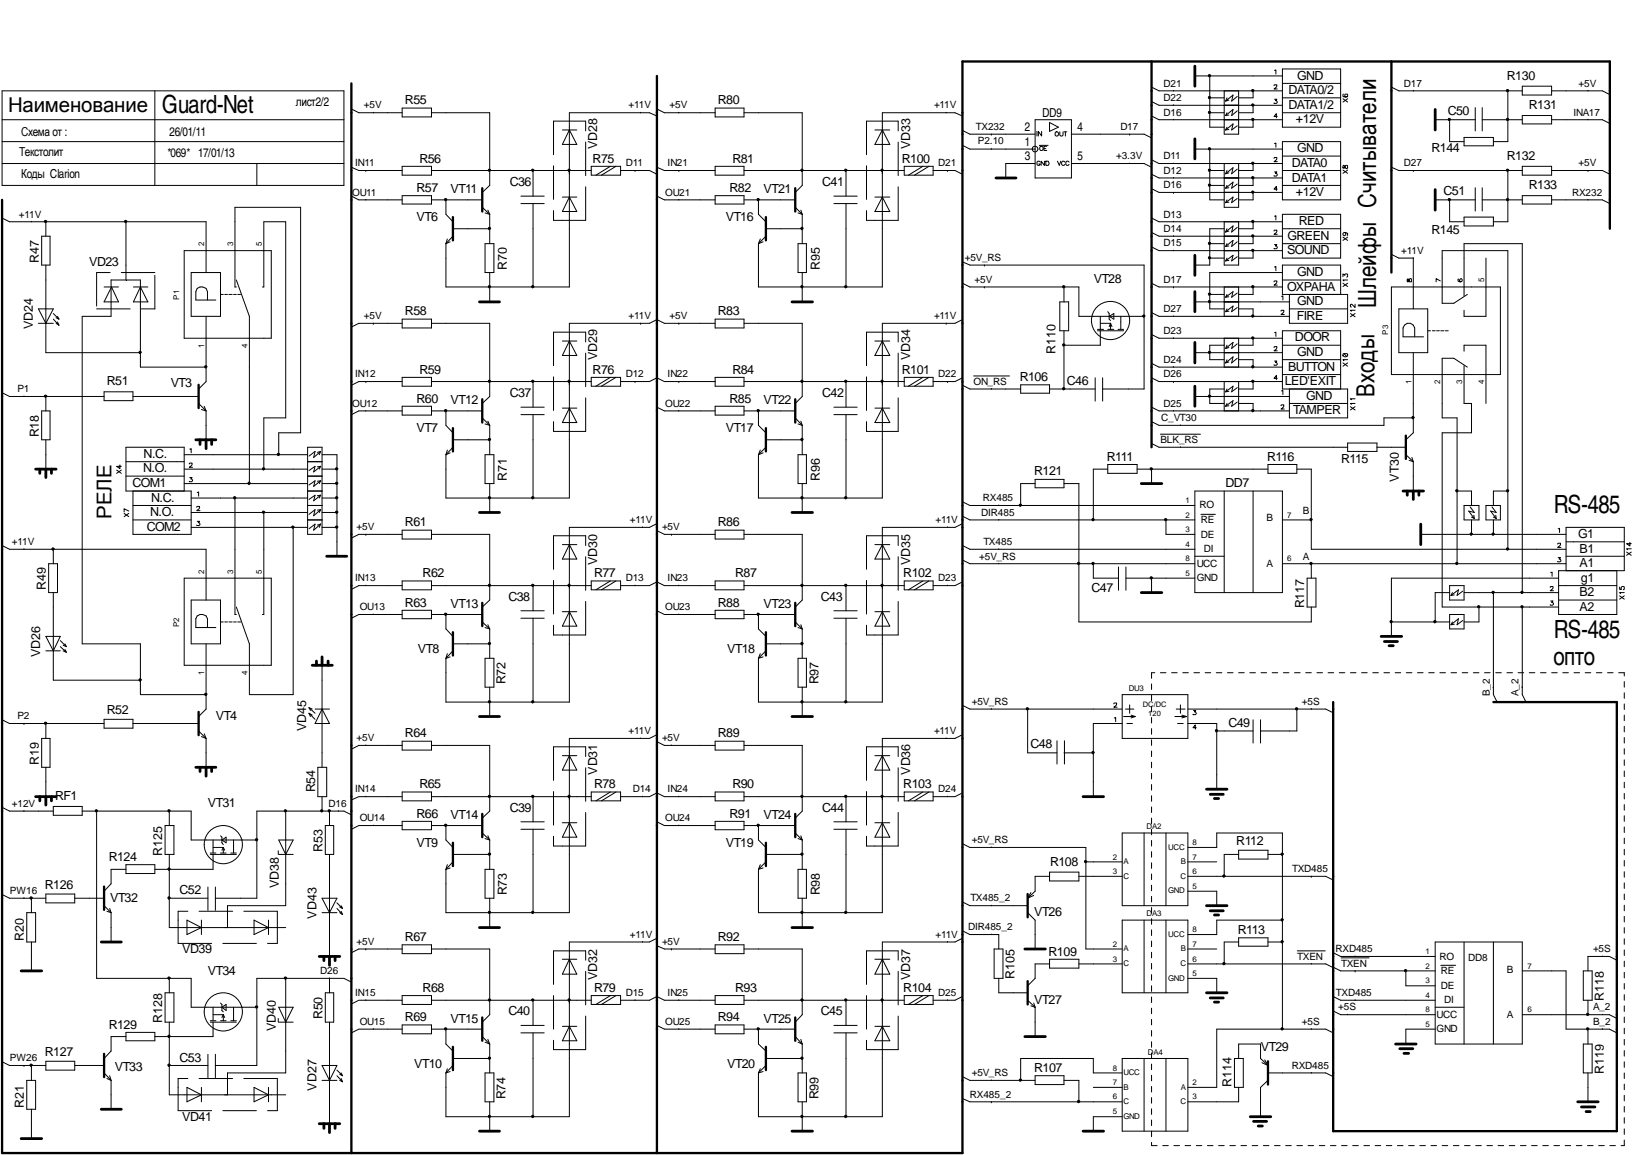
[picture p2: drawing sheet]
<svg xmlns="http://www.w3.org/2000/svg" width="297mm" height="210mm" viewBox="0 0 297 210" stroke-linecap="round" stroke-linejoin="round" font-family="sans-serif">
<defs><g id="words">
<g font-size="4.6">
<text x="29.5" y="20.6">Guard-Net</text>
<text x="250.1" y="56" transform="rotate(-90 250.1 56)">Шлейфы Считыватели</text>
<text x="249.9" y="72.2" transform="rotate(-90 249.9 72.2)">Входы</text>
<text x="282.4" y="93.3">RS-485</text>
<text x="282.4" y="115.9">RS-485</text>
<text x="282.4" y="120.9">опто</text>
</g>
<g font-size="3.7">
<text x="1.5" y="20.3">Наименование</text>
<text x="20.3" y="94.2" transform="rotate(-90 20.3 94.2)">РЕЛЕ</text>
</g>
<g font-size="2.3">
<text x="234.2" y="17.1">DATA0/2</text>
<text x="235.8" y="14.5">GND</text>
<text x="273.9" y="14.5">R130</text>
<text x="73.6" y="19">R55</text>
<text x="130.5" y="19">R80</text>
<text x="234.2" y="19.8">DATA1/2</text>
<text x="235.6" y="22.4">+12V</text>
<text x="263.2" y="20.8">C50</text>
<text x="277.9" y="19.8">R131</text>
<text x="76.2" y="29.5">R56</text>
<text x="107.7" y="29.5">R75</text>
<text x="108.6" y="27.1" transform="rotate(-90 108.6 27.1)">VD28</text>
<text x="133.1" y="29.5">R81</text>
<text x="164" y="29.5">R100</text>
<text x="165.5" y="27.1" transform="rotate(-90 165.5 27.1)">VD33</text>
<text x="235.8" y="27.7">GND</text>
<text x="260.2" y="27.7">R144</text>
<text x="273.9" y="29">R132</text>
<text x="75.7" y="34.9">R57</text>
<text x="81.9" y="35.1">VT11</text>
<text x="92.7" y="33.8">C36</text>
<text x="132.6" y="34.9">R82</text>
<text x="138.8" y="35.1">VT21</text>
<text x="149.5" y="33.8">C41</text>
<text x="234.8" y="30.3">DATA0</text>
<text x="234.8" y="33">DATA1</text>
<text x="235.6" y="35.6">+12V</text>
<text x="262.4" y="35.4">C51</text>
<text x="277.9" y="34.3">R133</text>
<text x="75.7" y="40.1">VT6</text>
<text x="131.9" y="40.1">VT16</text>
<text x="236.1" y="40.9">RED</text>
<text x="7.1" y="47.8" transform="rotate(-90 7.1 47.8)">R47</text>
<text x="234" y="46.2">SOUND</text>
<text x="234.1" y="43.6">GREEN</text>
<text x="260.2" y="42.5">R145</text>
<text x="16.2" y="48.3">VD23</text>
<text x="92.2" y="49" transform="rotate(-90 92.2 49)">R70</text>
<text x="149.1" y="49" transform="rotate(-90 149.1 49)">R95</text>
<text x="198.8" y="51.5">VT28</text>
<text x="234" y="52.8">OXPAHA</text>
<text x="235.8" y="50.2">GND</text>
<text x="6" y="59.9" transform="rotate(-90 6 59.9)">VD24</text>
<text x="73.6" y="57.3">R58</text>
<text x="130.5" y="57.3">R83</text>
<text x="235.8" y="58.1">FIRE</text>
<text x="235.8" y="55.5">GND</text>
<text x="108.6" y="65.4" transform="rotate(-90 108.6 65.4)">VD29</text>
<text x="165.5" y="65.4" transform="rotate(-90 165.5 65.4)">VD34</text>
<text x="191.9" y="64.3" transform="rotate(-90 191.9 64.3)">R110</text>
<text x="235.4" y="62.1">DOOR</text>
<text x="235.8" y="64.7">GND</text>
<text x="19.4" y="70">R51</text>
<text x="31" y="70.3">VT3</text>
<text x="76.2" y="67.9">R59</text>
<text x="107.7" y="67.9">R76</text>
<text x="133.1" y="67.9">R84</text>
<text x="164" y="67.9">R101</text>
<text x="185.4" y="69.2">R106</text>
<text x="193.9" y="70">C46</text>
<text x="233.5" y="70">LED'EXIT</text>
<text x="234.1" y="67.4">BUTTON</text>
<text x="75.7" y="73.2">R60</text>
<text x="81.9" y="73.5">VT12</text>
<text x="92.7" y="72.1">C37</text>
<text x="132.6" y="73.2">R85</text>
<text x="138.8" y="73.5">VT22</text>
<text x="149.5" y="72.1">C42</text>
<text x="235.1" y="75.3">TAMPER</text>
<text x="237.4" y="72.6">GND</text>
<text x="7.1" y="79.5" transform="rotate(-90 7.1 79.5)">R18</text>
<text x="26.1" y="83.2">N.C.</text>
<text x="75.7" y="78.5">VT7</text>
<text x="131.9" y="78.5">VT17</text>
<text x="201.2" y="83.7">R111</text>
<text x="230.3" y="83.7">R116</text>
<text x="24.1" y="88.6">COM1</text>
<text x="26" y="85.9">N.O.</text>
<text x="92.2" y="87.4" transform="rotate(-90 92.2 87.4)">R71</text>
<text x="149.1" y="87.4" transform="rotate(-90 149.1 87.4)">R96</text>
<text x="188" y="86.4">R121</text>
<text x="222.8" y="88.6">DD7</text>
<text x="243.8" y="84.1">R115</text>
<text x="254.3" y="87.5" transform="rotate(-90 254.3 87.5)">VT30</text>
<text x="27.3" y="93.8">N.O.</text>
<text x="27.5" y="91.2">N.C.</text>
<text x="73.6" y="95.7">R61</text>
<text x="130.5" y="95.7">R86</text>
<text x="26.7" y="96.4">COM2</text>
<text x="286.9" y="97.8">G1</text>
<text x="287.1" y="100.4">B1</text>
<text x="8.3" y="107.3" transform="rotate(-90 8.3 107.3)">R49</text>
<text x="76.8" y="104.9">R62</text>
<text x="108" y="104.9">R77</text>
<text x="108.6" y="102.7" transform="rotate(-90 108.6 102.7)">VD30</text>
<text x="133.6" y="104.9">R87</text>
<text x="164.2" y="104.9">R102</text>
<text x="165.5" y="102.7" transform="rotate(-90 165.5 102.7)">VD35</text>
<text x="198.4" y="107.5">C47</text>
<text x="287.1" y="103">A1</text>
<text x="287.4" y="105.7">g1</text>
<text x="73.6" y="110.2">R63</text>
<text x="81.9" y="110.5">VT13</text>
<text x="92.4" y="109.1">C38</text>
<text x="130.5" y="110.2">R88</text>
<text x="138.8" y="110.5">VT23</text>
<text x="149.2" y="109.1">C43</text>
<text x="237.1" y="110.6" transform="rotate(-90 237.1 110.6)">R117</text>
<text x="287.1" y="111">A2</text>
<text x="287.1" y="108.4">B2</text>
<text x="7.3" y="119.4" transform="rotate(-90 7.3 119.4)">VD26</text>
<text x="76" y="118.7">VT8</text>
<text x="132.2" y="118.7">VT18</text>
<text x="91.9" y="124.4" transform="rotate(-90 91.9 124.4)">R72</text>
<text x="148.8" y="124.4" transform="rotate(-90 148.8 124.4)">R97</text>
<text x="19.4" y="129.8">R52</text>
<text x="39.2" y="130.8">VT4</text>
<text x="55.7" y="132.9" transform="rotate(-90 55.7 132.9)">VD45</text>
<text x="73.6" y="134">R64</text>
<text x="130.5" y="134">R89</text>
<text x="187.3" y="135.9">C48</text>
<text x="223.3" y="132.2">C49</text>
<text x="7.1" y="138.9" transform="rotate(-90 7.1 138.9)">R19</text>
<text x="76.2" y="143.3">R65</text>
<text x="108" y="143.3">R78</text>
<text x="108.6" y="140.8" transform="rotate(-90 108.6 140.8)">VD31</text>
<text x="133.1" y="143.3">R90</text>
<text x="164.2" y="143.3">R103</text>
<text x="165.5" y="140.8" transform="rotate(-90 165.5 140.8)">VD36</text>
<text x="10" y="145.4">RF1</text>
<text x="37.8" y="146.7">VT31</text>
<text x="57.3" y="144" transform="rotate(-90 57.3 144)">R54</text>
<text x="75.7" y="148.6">R66</text>
<text x="81.9" y="148.8">VT14</text>
<text x="92.7" y="147.5">C39</text>
<text x="132.6" y="148.6">R91</text>
<text x="138.8" y="148.8">VT24</text>
<text x="149.5" y="147.5">C44</text>
<text x="29.5" y="155.5" transform="rotate(-90 29.5 155.5)">R125</text>
<text x="58.6" y="154.9" transform="rotate(-90 58.6 154.9)">R53</text>
<text x="75.7" y="153.8">VT9</text>
<text x="131.9" y="153.8">VT19</text>
<text x="224.7" y="153.6">R112</text>
<text x="8.2" y="161.5">R126</text>
<text x="19.8" y="156.5">R124</text>
<text x="50.7" y="161.5" transform="rotate(-90 50.7 161.5)">VD38</text>
<text x="190.9" y="157.3">R108</text>
<text x="20" y="163.9">VT32</text>
<text x="32.6" y="162.6">C52</text>
<text x="57.5" y="167" transform="rotate(-90 57.5 167)">VD43</text>
<text x="92.2" y="162.7" transform="rotate(-90 92.2 162.7)">R73</text>
<text x="149.1" y="162.7" transform="rotate(-90 149.1 162.7)">R98</text>
<text x="188" y="166.5">VT26</text>
<text x="4.4" y="170.9" transform="rotate(-90 4.4 170.9)">R20</text>
<text x="33.1" y="173.1">VD39</text>
<text x="73.6" y="171">R67</text>
<text x="130.5" y="171">R92</text>
<text x="190.6" y="173.7">R109</text>
<text x="225" y="169.8">R113</text>
<text x="37.8" y="177.1">VT34</text>
<text x="108.6" y="178.1" transform="rotate(-90 108.6 178.1)">VD32</text>
<text x="165.5" y="178.1" transform="rotate(-90 165.5 178.1)">VD37</text>
<text x="184.4" y="178" transform="rotate(-90 184.4 178)">R105</text>
<text x="29.5" y="185.9" transform="rotate(-90 29.5 185.9)">R128</text>
<text x="58.6" y="185.3" transform="rotate(-90 58.6 185.3)">R50</text>
<text x="73.6" y="185.6">R69</text>
<text x="76.8" y="180.3">R68</text>
<text x="81.9" y="185.8">VT15</text>
<text x="92.4" y="184.5">C40</text>
<text x="108" y="180.3">R79</text>
<text x="130.5" y="185.6">R94</text>
<text x="133.6" y="180.3">R93</text>
<text x="138.8" y="185.8">VT25</text>
<text x="149.2" y="184.5">C45</text>
<text x="164.2" y="180.3">R104</text>
<text x="188" y="182.4">VT27</text>
<text x="291.5" y="181.9" transform="rotate(-90 291.5 181.9)">R118</text>
<text x="8.2" y="191.9">R127</text>
<text x="19.8" y="186.9">R129</text>
<text x="50.2" y="187.4" transform="rotate(-90 50.2 187.4)">VD40</text>
<text x="229.2" y="191.1">VT29</text>
<text x="20.9" y="194.6">VT33</text>
<text x="32.6" y="193">C53</text>
<text x="75.3" y="194.1">VT10</text>
<text x="132.2" y="194.1">VT20</text>
<text x="188" y="194.8">R107</text>
<text x="223.9" y="197.5" transform="rotate(-90 223.9 197.5)">R114</text>
<text x="291.5" y="195.2" transform="rotate(-90 291.5 195.2)">R119</text>
<text x="4.4" y="201.4" transform="rotate(-90 4.4 201.4)">R21</text>
<text x="33.1" y="203.8">VD41</text>
<text x="57.5" y="198.2" transform="rotate(-90 57.5 198.2)">VD27</text>
<text x="91.9" y="199.8" transform="rotate(-90 91.9 199.8)">R74</text>
<text x="148.8" y="199.8" transform="rotate(-90 148.8 199.8)">R99</text>
</g>
<g font-size="2.2">
<text x="53.8" y="19.3">лист2/2</text>
<text x="186.2" y="23.8">2</text>
<text x="189.4" y="21.3">DD9</text>
<text x="195.8" y="23.8">4</text>
<text x="3.5" y="28.3">Текстолит</text>
<text x="3.8" y="24.6">Схема от :</text>
<text x="30.3" y="28.6">*069* 17/01/13</text>
<text x="30.8" y="24.6">26/01/11</text>
<text x="186.2" y="29.1">3</text>
<text x="186.2" y="26.5">1</text>
<text x="195.8" y="29">5</text>
<text x="3.8" y="32.3">Коды Clarion</text>
</g>
<g font-size="1.8">
<text x="211.5" y="15.7">D21</text>
<text x="255.2" y="15.7">D17</text>
<text x="287" y="15.7">+5V</text>
<text x="66.2" y="19.6">+5V</text>
<text x="114.3" y="19.6">+11V</text>
<text x="121.7" y="19.6">+5V</text>
<text x="169.8" y="19.6">+11V</text>
<text x="177.4" y="23.6">TX232</text>
<text x="203.7" y="23.6">D17</text>
<text x="211.5" y="18.4">D22</text>
<text x="211.5" y="21">D16</text>
<text x="286" y="21">INA17</text>
<text x="177.8" y="26.2">P2.10</text>
<text x="202.9" y="29">+3.3V</text>
<text x="211.5" y="29">D11</text>
<text x="64" y="35.6">OU11</text>
<text x="64.6" y="30.2">IN11</text>
<text x="113.7" y="30.2">D11</text>
<text x="120.9" y="35.6">OU21</text>
<text x="121.4" y="30.2">IN21</text>
<text x="170.6" y="30.2">D21</text>
<text x="211.5" y="34.2">D16</text>
<text x="211.5" y="31.6">D12</text>
<text x="255.2" y="30.2">D27</text>
<text x="285.8" y="35.6">RX232</text>
<text x="287" y="30.2">+5V</text>
<text x="3.4" y="39.5">+11V</text>
<text x="211.5" y="39.5">D13</text>
<text x="175.4" y="47.4">+5V_RS</text>
<text x="211.5" y="42.2">D14</text>
<text x="211.5" y="44.8">D15</text>
<text x="254.7" y="46.1">+11V</text>
<text x="177.2" y="51.4">+5V</text>
<text x="211.5" y="51.4">D17</text>
<text x="66.2" y="58">+5V</text>
<text x="114.3" y="58">+11V</text>
<text x="121.7" y="58">+5V</text>
<text x="169.8" y="58">+11V</text>
<text x="211.5" y="56.7">D27</text>
<text x="211.5" y="66">D24</text>
<text x="211.5" y="60.7">D23</text>
<text x="3.2" y="71.2">P1</text>
<text x="64.6" y="68.6">IN12</text>
<text x="113.7" y="68.6">D12</text>
<text x="121.4" y="68.6">IN22</text>
<text x="170.6" y="68.6">D22</text>
<text x="177" y="69.9">ON_RS</text>
<text x="211.5" y="68.6">D26</text>
<text x="64" y="73.9">OU12</text>
<text x="120.9" y="73.9">OU22</text>
<text x="211.1" y="76.5">C_VT30</text>
<text x="211.5" y="73.9">D25</text>
<text x="210.9" y="80.5">BLK_RS</text>
<text x="114.5" y="95.1">+11V</text>
<text x="170" y="95.1">+11V</text>
<text x="178.3" y="93.7">DIR485</text>
<text x="178.7" y="91.1">RX485</text>
<text x="218.1" y="92.4">RO</text>
<text x="218.3" y="95.1">RE</text>
<text x="230.2" y="94.7">B</text>
<text x="236.9" y="93.5">B</text>
<text x="2.2" y="99">+11V</text>
<text x="64.8" y="96.4">+5V</text>
<text x="120.4" y="96.4">+5V</text>
<text x="178" y="101.7">+5V_RS</text>
<text x="178.8" y="99">TX485</text>
<text x="218.3" y="97.7">DE</text>
<text x="218.8" y="100.3">DI</text>
<text x="236.9" y="101.7">A</text>
<text x="64.6" y="105.6">IN13</text>
<text x="113.7" y="105.6">D13</text>
<text x="121.4" y="105.6">IN23</text>
<text x="170.6" y="105.6">D23</text>
<text x="217.5" y="105.7">GND</text>
<text x="217.5" y="103">UCC</text>
<text x="230.2" y="103">A</text>
<text x="65.4" y="110.9">OU13</text>
<text x="120.9" y="110.9">OU23</text>
<text x="3.2" y="130.7">P2</text>
<text x="176.7" y="128.1">+5V_RS</text>
<text x="236.7" y="128.1">+5S</text>
<text x="270.8" y="126.6" transform="rotate(-90 270.8 126.6)">B_2</text>
<text x="276.1" y="126.6" transform="rotate(-90 276.1 126.6)">A_2</text>
<text x="64.8" y="134.7">+5V</text>
<text x="114.3" y="133.4">+11V</text>
<text x="120.4" y="134.7">+5V</text>
<text x="169.8" y="133.4">+11V</text>
<text x="64.6" y="143.9">IN14</text>
<text x="115" y="143.9">D14</text>
<text x="121.4" y="143.9">IN24</text>
<text x="170.6" y="143.9">D24</text>
<text x="2.2" y="146.6">+12V</text>
<text x="59.7" y="146.6">D16</text>
<text x="65.4" y="149.3">OU14</text>
<text x="120.9" y="149.3">OU24</text>
<text x="176.7" y="153.2">+5V_RS</text>
<text x="234.9" y="158.5">TXD485</text>
<text x="1.8" y="162.5">PW16</text>
<text x="176.4" y="163.8">TX485_2</text>
<text x="64.8" y="171.7">+5V</text>
<text x="114.5" y="170.4">+11V</text>
<text x="120.4" y="171.7">+5V</text>
<text x="170" y="170.4">+11V</text>
<text x="176" y="169.1">DIR485_2</text>
<text x="242.8" y="173.1">RXD485</text>
<text x="289.6" y="173.1">+5S</text>
<text x="58.2" y="177">D26</text>
<text x="235.8" y="174.4">TXEN</text>
<text x="243.8" y="175.7">TXEN</text>
<text x="261.7" y="174.4">RO</text>
<text x="261.9" y="179.7">DE</text>
<text x="261.9" y="177">RE</text>
<text x="266.9" y="174.7">DD8</text>
<text x="273.9" y="176.8">B</text>
<text x="64.6" y="181">IN15</text>
<text x="113.7" y="181">D15</text>
<text x="121.4" y="181">IN25</text>
<text x="170.6" y="181">D25</text>
<text x="242.9" y="181">TXD485</text>
<text x="243.3" y="183.6">+5S</text>
<text x="261.2" y="185">UCC</text>
<text x="262.5" y="182.3">DI</text>
<text x="273.9" y="185">A</text>
<text x="289.6" y="183.6">A_2</text>
<text x="65.4" y="186.3">OU15</text>
<text x="120.9" y="186.3">OU25</text>
<text x="236.7" y="186.3">+5S</text>
<text x="261.2" y="187.6">GND</text>
<text x="289.6" y="186.3">B_2</text>
<text x="1.8" y="192.9">PW26</text>
<text x="176.7" y="195.5">+5V_RS</text>
<text x="234.8" y="194.2">RXD485</text>
<text x="176.3" y="199.5">RX485_2</text>
</g>
<g font-size="1.4">
<text x="37.1" y="44.7" transform="rotate(-90 37.1 44.7)">2</text>
<text x="42.4" y="44.7" transform="rotate(-90 42.4 44.7)">3</text>
<text x="47.6" y="44.7" transform="rotate(-90 47.6 44.7)">5</text>
<text x="269.8" y="51.3" transform="rotate(-90 269.8 51.3)">5</text>
<text x="32.6" y="54.4" transform="rotate(-90 32.6 54.4)">P1</text>
<text x="37.1" y="63.2" transform="rotate(-90 37.1 63.2)">1</text>
<text x="45" y="63.2" transform="rotate(-90 45 63.2)">4</text>
<text x="252.3" y="60.8" transform="rotate(-90 252.3 60.8)">P3</text>
<text x="256.6" y="69.8" transform="rotate(-90 256.6 69.8)">1</text>
<text x="261.8" y="69.8" transform="rotate(-90 261.8 69.8)">2</text>
<text x="265.8" y="69.8" transform="rotate(-90 265.8 69.8)">3</text>
<text x="269.8" y="69.8" transform="rotate(-90 269.8 69.8)">4</text>
<text x="215.5" y="94.1">2</text>
<text x="215.5" y="91.4">1</text>
<text x="234" y="94.1">7</text>
<text x="215.5" y="99.4">4</text>
<text x="215.5" y="96.7">3</text>
<text x="37.1" y="104.2" transform="rotate(-90 37.1 104.2)">2</text>
<text x="42.4" y="104.2" transform="rotate(-90 42.4 104.2)">3</text>
<text x="47.6" y="104.2" transform="rotate(-90 47.6 104.2)">5</text>
<text x="215.5" y="104.6">5</text>
<text x="215.5" y="102">8</text>
<text x="234" y="102">6</text>
<text x="32.6" y="114" transform="rotate(-90 32.6 114)">P2</text>
<text x="37.1" y="122.7" transform="rotate(-90 37.1 122.7)">1</text>
<text x="45" y="122.7" transform="rotate(-90 45 122.7)">4</text>
<text x="205.2" y="125.6">DU3</text>
<text x="207.7" y="128.5">DC/DC</text>
<text x="208.7" y="130.1">120</text>
<text x="208.4" y="150.6">DA2</text>
<text x="212.4" y="154.4">UCC</text>
<text x="216.8" y="153.6">8</text>
<text x="202.3" y="158.8">3</text>
<text x="202.3" y="156.2">2</text>
<text x="204.3" y="159.7">C</text>
<text x="204.3" y="157.1">A</text>
<text x="214.6" y="159.7">C</text>
<text x="214.7" y="157.1">B</text>
<text x="216.8" y="158.8">6</text>
<text x="216.8" y="156.2">7</text>
<text x="216.8" y="161.5">5</text>
<text x="208.4" y="166.5">DA3</text>
<text x="212.4" y="162.3">GND</text>
<text x="202.3" y="172">2</text>
<text x="204.3" y="172.9">A</text>
<text x="212.4" y="170.3">UCC</text>
<text x="214.7" y="172.9">B</text>
<text x="216.8" y="172">7</text>
<text x="216.8" y="169.4">8</text>
<text x="259.1" y="173.4">1</text>
<text x="202.3" y="174.8">3</text>
<text x="204.3" y="175.6">C</text>
<text x="212.4" y="178.2">GND</text>
<text x="214.6" y="175.6">C</text>
<text x="216.8" y="174.8">6</text>
<text x="216.8" y="177.4">5</text>
<text x="259.1" y="178.7">3</text>
<text x="259.1" y="176">2</text>
<text x="277.7" y="176">7</text>
<text x="259.1" y="184">8</text>
<text x="259.1" y="181.4">4</text>
<text x="277.7" y="184">6</text>
<text x="208.7" y="191.7">DA4</text>
<text x="259.1" y="186.6">5</text>
<text x="202.3" y="197.2">7</text>
<text x="202.3" y="194.6">8</text>
<text x="204.3" y="195.4">UCC</text>
<text x="216.8" y="197.2">2</text>
<text x="202.3" y="199.8">6</text>
<text x="202.3" y="202.5">5</text>
<text x="204.3" y="200.7">C</text>
<text x="204.3" y="198">B</text>
<text x="204.3" y="203.4">GND</text>
<text x="214.6" y="200.7">C</text>
<text x="214.7" y="198">A</text>
<text x="216.8" y="199.8">3</text>
</g>
</g></defs>
<g fill="#000">
<path d="M219.7 17.6h.3l.1 .1-.1 .2h-.2h-.1z" fill-rule="evenodd"/>
<path d="M219.7 13.6h.3l.1 .1-.1 .2-.2 .1-.1-.1z" fill-rule="evenodd"/>
<path d="M227.6 18.9h.3l.1 .1-.1 .2-.2 .1-.1-.1z" fill-rule="evenodd"/>
<path d="M227.6 16.3h.3l.1 .1-.1 .2-.2 .1-.1-.1z" fill-rule="evenodd"/>
<path d="M273.9 16.3h.3l.1 .1-.1 .2-.2 .1-.1-.1z" fill-rule="evenodd"/>
<path d="M80.9 36.1h.2l.1 .1-.1 .2-.1 .1-.1-.1z" fill-rule="evenodd"/>
<path d="M88.8 30.8h.3l.1 .1-.1 .2-.2 .1-.1-.1z" fill-rule="evenodd"/>
<path d="M96.7 30.8h.3l.1 .1-.1 .2-.2 .1-.1-.1z" fill-rule="evenodd"/>
<path d="M103.3 30.8h.3l.1 .1-.1 .2-.2 .1-.1-.1z" fill-rule="evenodd"/>
<path d="M137.7 36.1h.3v.1v.2l-.2 .1-.1-.1z" fill-rule="evenodd"/>
<path d="M145.6 30.8h.3l.1 .1-.1 .2-.1 .1-.2-.1z" fill-rule="evenodd"/>
<path d="M153.6 30.8h.3l.1 .1-.1 .2-.2 .1-.1-.1z" fill-rule="evenodd"/>
<path d="M160.2 30.8h.3l.1 .1-.1 .2-.2 .1-.1-.1z" fill-rule="evenodd"/>
<path d="M219.7 33.5h.3l.1 .1-.1 .2-.2 .1-.1-.1z" fill-rule="evenodd"/>
<path d="M219.7 30.8h.3l.1 .1-.1 .2-.2 .1-.1-.1z" fill-rule="evenodd"/>
<path d="M219.7 26.9h.3l.1 .1-.1 .2-.2 .1-.1-.1z" fill-rule="evenodd"/>
<path d="M219.7 20.3h.3l.1 .1-.1 .2-.2 .1-.1-.1z" fill-rule="evenodd"/>
<path d="M227.6 32.1h.3l.1 .2-.1 .1-.2 .1-.1-.1z" fill-rule="evenodd"/>
<path d="M227.6 34.8h.3l.1 .1-.1 .1-.2 .1-.1-.1z" fill-rule="evenodd"/>
<path d="M227.6 29.5h.3l.1 .1-.1 .2-.2 .1-.1-.1z" fill-rule="evenodd"/>
<path d="M227.6 21.6h.3l.1 .1-.1 .1-.2 .1-.1-.1z" fill-rule="evenodd"/>
<path d="M263.3 36.1h.3l.1 .1-.1 .2-.2 .1-.1-.1z" fill-rule="evenodd"/>
<path d="M263.3 21.6h.3l.1 .1-.1 .1-.2 .1-.1-.1z" fill-rule="evenodd"/>
<path d="M273.9 36.1h.3l.1 .1-.1 .2-.2 .1-.1-.1z" fill-rule="evenodd"/>
<path d="M273.9 30.8h.3l.1 .1-.1 .2-.2 .1-.1-.1z" fill-rule="evenodd"/>
<path d="M273.9 21.6h.3l.1 .1-.1 .1-.2 .1-.1-.1z" fill-rule="evenodd"/>
<path d="M8.1 40.1h.3l.1 .1-.1 .2-.1 .1-.2-.1z" fill-rule="evenodd"/>
<path d="M22.7 40.1h.3l.1 .1-.1 .2-.2 .1-.1-.1z" fill-rule="evenodd"/>
<path d="M88.8 52h.3l.1 .1-.1 .1-.2 .1-.1-.1z" fill-rule="evenodd"/>
<path d="M88.8 41.4h.3l.1 .1-.1 .1-.2 .1-.1-.1z" fill-rule="evenodd"/>
<path d="M96.7 52h.3l.1 .1-.1 .1-.2 .1-.1-.1z" fill-rule="evenodd"/>
<path d="M145.6 52h.3l.1 .1-.1 .1-.1 .1-.2-.1z" fill-rule="evenodd"/>
<path d="M145.6 41.4h.3l.1 .1-.1 .1-.1 .1-.2-.1z" fill-rule="evenodd"/>
<path d="M153.6 52h.3l.1 .1-.1 .1-.2 .1-.1-.1z" fill-rule="evenodd"/>
<path d="M193.2 52h.3l.1 .1-.1 .1-.2 .1-.1-.1z" fill-rule="evenodd"/>
<path d="M207.8 57.3h.3v.1v.2l-.2 .1-.1-.1z" fill-rule="evenodd"/>
<path d="M219.7 54.7h.3l.1 .1-.1 .1-.2 .1-.1-.1z" fill-rule="evenodd"/>
<path d="M219.7 53.3h.3l.1 .1-.1 .2-.2 .1-.1-.1z" fill-rule="evenodd"/>
<path d="M219.7 44.1h.3l.1 .1-.1 .2h-.2h-.1z" fill-rule="evenodd"/>
<path d="M219.7 46.7h.3l.1 .1-.1 .2-.2 .1-.1-.1z" fill-rule="evenodd"/>
<path d="M227.6 57.3h.3l.1 .1-.1 .2-.2 .1-.1-.1z" fill-rule="evenodd"/>
<path d="M227.6 52h.3l.1 .1-.1 .1-.2 .1-.1-.1z" fill-rule="evenodd"/>
<path d="M227.6 45.3h.3l.1 .2-.1 .1-.2 .1-.1-.1z" fill-rule="evenodd"/>
<path d="M227.6 40.1h.3l.1 .1-.1 .2-.2 .1-.1-.1z" fill-rule="evenodd"/>
<path d="M227.6 42.7h.3l.1 .1-.1 .2-.2 .1-.1-.1z" fill-rule="evenodd"/>
<path d="M8.1 71.9h.3l.1 .1-.1 .1-.1 .1-.2-.1z" fill-rule="evenodd"/>
<path d="M25.3 63.9h.3l.1 .1-.1 .2-.2 .1-.1-.1z" fill-rule="evenodd"/>
<path d="M37.3 66.5h.2l.1 .1-.1 .2-.1 .1-.1-.1z" fill-rule="evenodd"/>
<path d="M80.9 74.5h.2l.1 .1-.1 .2h-.1h-.1z" fill-rule="evenodd"/>
<path d="M88.8 69.1h.3l.1 .2-.1 .1-.2 .1-.1-.1z" fill-rule="evenodd"/>
<path d="M88.8 79.7h.3l.1 .1-.1 .2-.2 .1-.1-.1z" fill-rule="evenodd"/>
<path d="M96.7 69.1h.3l.1 .2-.1 .1-.2 .1-.1-.1z" fill-rule="evenodd"/>
<path d="M103.3 69.1h.3l.1 .2-.1 .1-.2 .1-.1-.1z" fill-rule="evenodd"/>
<path d="M137.7 74.5h.3v.1v.2h-.2h-.1z" fill-rule="evenodd"/>
<path d="M145.6 69.1h.3l.1 .2-.1 .1-.1 .1-.2-.1z" fill-rule="evenodd"/>
<path d="M145.6 79.7h.3l.1 .1-.1 .2-.1 .1-.2-.1z" fill-rule="evenodd"/>
<path d="M153.6 69.1h.3l.1 .2-.1 .1-.2 .1-.1-.1z" fill-rule="evenodd"/>
<path d="M160.2 69.1h.3l.1 .2-.1 .1-.2 .1-.1-.1z" fill-rule="evenodd"/>
<path d="M193.2 70.5h.3l.1 .1-.1 .2-.2 .1-.1-.1z" fill-rule="evenodd"/>
<path d="M193.2 62.5h.3l.1 .2-.1 .1-.2 .1-.1-.1z" fill-rule="evenodd"/>
<path d="M219.7 71.9h.3l.1 .1-.1 .1-.2 .1-.1-.1z" fill-rule="evenodd"/>
<path d="M219.7 63.9h.3l.1 .1-.1 .2-.2 .1-.1-.1z" fill-rule="evenodd"/>
<path d="M227.6 74.5h.3l.1 .1-.1 .2h-.2h-.1z" fill-rule="evenodd"/>
<path d="M227.6 69.1h.3l.1 .2-.1 .1-.2 .1-.1-.1z" fill-rule="evenodd"/>
<path d="M227.6 66.5h.3l.1 .1-.1 .2-.2 .1-.1-.1z" fill-rule="evenodd"/>
<path d="M227.6 61.3h.3l.1 .1-.1 .1-.2 .1-.1-.1z" fill-rule="evenodd"/>
<path d="M256.7 75.7h.3l.1 .2-.1 .1-.2 .1-.1-.1z" fill-rule="evenodd"/>
<path d="M9.5 99.6h.3l.1 .1-.1 .2-.2 .1-.1-.1z" fill-rule="evenodd"/>
<path d="M42.5 90.3h.3l.1 .1-.1 .2-.2 .1-.1-.1z" fill-rule="evenodd"/>
<path d="M45.1 87.7h.3l.1 .1-.1 .2-.1 .1-.2-.1z" fill-rule="evenodd"/>
<path d="M47.8 92.9h.2l.1 .1-.1 .2-.1 .1-.1-.1z" fill-rule="evenodd"/>
<path d="M47.8 85.1h.2l.1 .1-.1 .1-.1 .1-.1-.1z" fill-rule="evenodd"/>
<path d="M50.5 82.4h.2l.1 .1-.1 .2-.1 .1-.1-.1z" fill-rule="evenodd"/>
<path d="M53.1 95.6h.3l.1 .2-.1 .1-.2 .1-.1-.1z" fill-rule="evenodd"/>
<path d="M61.1 95.6h.2l.1 .2-.1 .1-.1 .1-.1-.1z" fill-rule="evenodd"/>
<path d="M61.1 92.9h.2l.1 .1-.1 .2-.1 .1-.1-.1z" fill-rule="evenodd"/>
<path d="M61.1 90.3h.2l.1 .1-.1 .2-.1 .1-.1-.1z" fill-rule="evenodd"/>
<path d="M61.1 85.1h.2l.1 .1-.1 .1-.1 .1-.1-.1z" fill-rule="evenodd"/>
<path d="M61.1 87.7h.2l.1 .1-.1 .2-.1 .1-.1-.1z" fill-rule="evenodd"/>
<path d="M88.8 90.3h.3l.1 .1-.1 .2-.2 .1-.1-.1z" fill-rule="evenodd"/>
<path d="M96.7 90.3h.3l.1 .1-.1 .2-.2 .1-.1-.1z" fill-rule="evenodd"/>
<path d="M145.6 90.3h.3l.1 .1-.1 .2-.1 .1-.2-.1z" fill-rule="evenodd"/>
<path d="M153.6 90.3h.3l.1 .1-.1 .2-.2 .1-.1-.1z" fill-rule="evenodd"/>
<path d="M185.3 91.7h.3l.1 .1-.1 .1-.1 .1-.2-.1z" fill-rule="evenodd"/>
<path d="M198.6 94.3h.2l.1 .1-.1 .2-.1 .1-.1-.1z" fill-rule="evenodd"/>
<path d="M209.1 85.1h.3l.1 .1-.1 .1-.1 .1-.2-.1z" fill-rule="evenodd"/>
<path d="M211.8 94.3h.2l.1 .1-.1 .2-.1 .1-.1-.1z" fill-rule="evenodd"/>
<path d="M238.2 94.3h.2l.1 .1-.1 .2-.1 .1-.1-.1z" fill-rule="evenodd"/>
<path d="M264.7 89h.3v.2v.1l-.2 .1-.1-.1z" fill-rule="evenodd"/>
<path d="M267.3 96.9h.3l.1 .1-.1 .2-.2 .1-.1-.1z" fill-rule="evenodd"/>
<path d="M271.3 96.9h.3v.1v.2l-.2 .1-.1-.1z" fill-rule="evenodd"/>
<path d="M273.9 99.6h.3l.1 .1-.1 .2-.2 .1-.1-.1z" fill-rule="evenodd"/>
<path d="M273.9 89h.3l.1 .2-.1 .1-.2 .1-.1-.1z" fill-rule="evenodd"/>
<path d="M80.9 111.5h.2l.1 .1-.1 .1-.1 .1-.1-.1z" fill-rule="evenodd"/>
<path d="M88.8 116.8h.3l.1 .1-.1 .2-.2 .1-.1-.1z" fill-rule="evenodd"/>
<path d="M88.8 106.2h.3l.1 .1-.1 .2-.2 .1-.1-.1z" fill-rule="evenodd"/>
<path d="M96.7 106.2h.3l.1 .1-.1 .2-.2 .1-.1-.1z" fill-rule="evenodd"/>
<path d="M103.3 106.2h.3l.1 .1-.1 .2-.2 .1-.1-.1z" fill-rule="evenodd"/>
<path d="M137.7 111.5h.3v.1v.1l-.2 .1-.1-.1z" fill-rule="evenodd"/>
<path d="M145.6 116.8h.3l.1 .1-.1 .2-.1 .1-.2-.1z" fill-rule="evenodd"/>
<path d="M145.6 106.2h.3l.1 .1-.1 .2-.1 .1-.2-.1z" fill-rule="evenodd"/>
<path d="M153.6 106.2h.3l.1 .1-.1 .2-.2 .1-.1-.1z" fill-rule="evenodd"/>
<path d="M160.2 106.2h.3l.1 .1-.1 .2-.2 .1-.1-.1z" fill-rule="evenodd"/>
<path d="M195.9 102.2h.3l.1 .2-.1 .1-.2 .1-.1-.1z" fill-rule="evenodd"/>
<path d="M198.6 102.2h.2l.1 .2-.1 .1-.1 .1-.1-.1z" fill-rule="evenodd"/>
<path d="M209.1 104.9h.3l.1 .1-.1 .1-.1 .1-.2-.1z" fill-rule="evenodd"/>
<path d="M238.2 102.2h.2l.1 .2-.1 .1-.1 .1-.1-.1z" fill-rule="evenodd"/>
<path d="M252.7 112.8h.3l.1 .1-.1 .2-.1 .1-.2-.1z" fill-rule="evenodd"/>
<path d="M260.7 112.8h.3l.1 .1-.1 .2-.2 .1-.1-.1z" fill-rule="evenodd"/>
<path d="M264.7 102.2h.3v.2v.1l-.2 .1-.1-.1z" fill-rule="evenodd"/>
<path d="M268.7 110.1h.2l.1 .1-.1 .2-.1 .1-.1-.1z" fill-rule="evenodd"/>
<path d="M271.3 107.5h.3v.1v.2l-.2 .1-.1-.1z" fill-rule="evenodd"/>
<path d="M276.5 110.1h.3l.1 .1-.1 .2-.2 .1-.1-.1z" fill-rule="evenodd"/>
<path d="M276.5 107.5h.3l.1 .1-.1 .2-.2 .1-.1-.1z" fill-rule="evenodd"/>
<path d="M8.1 131.3h.3l.1 .1-.1 .2-.1 .1-.2-.1z" fill-rule="evenodd"/>
<path d="M25.3 123.4h.3l.1 .1-.1 .2-.2 .1-.1-.1z" fill-rule="evenodd"/>
<path d="M37.3 126h.2l.1 .2-.1 .1-.1 .1-.1-.1z" fill-rule="evenodd"/>
<path d="M88.8 127.4h.3l.1 .1-.1 .2-.2 .1-.1-.1z" fill-rule="evenodd"/>
<path d="M96.7 127.4h.3l.1 .1-.1 .2-.2 .1-.1-.1z" fill-rule="evenodd"/>
<path d="M145.6 127.4h.3l.1 .1-.1 .2-.1 .1-.2-.1z" fill-rule="evenodd"/>
<path d="M153.6 127.4h.3l.1 .1-.1 .2-.2 .1-.1-.1z" fill-rule="evenodd"/>
<path d="M186.6 128.7h.3l.1 .1-.1 .1-.2 .1-.1-.1z" fill-rule="evenodd"/>
<path d="M198.6 136.6h.2l.1 .1-.1 .2-.1 .1-.1-.1z" fill-rule="evenodd"/>
<path d="M221 132.6h.3l.1 .2-.1 .1-.2 .1-.1-.1z" fill-rule="evenodd"/>
<path d="M235.5 128.7h.3l.1 .1-.1 .1-.1 .1-.2-.1z" fill-rule="evenodd"/>
<path d="M17.4 147.2h.2l.1 .1-.1 .2-.1 .1-.1-.1z" fill-rule="evenodd"/>
<path d="M30.6 157.8h.2l.1 .1-.1 .2-.1 .1-.1-.1z" fill-rule="evenodd"/>
<path d="M30.6 147.2h.2l.1 .1-.1 .2-.1 .1-.1-.1z" fill-rule="evenodd"/>
<path d="M46.5 152.5h.3l.1 .1-.1 .1-.2 .1-.1-.1z" fill-rule="evenodd"/>
<path d="M51.7 147.2h.3l.1 .1-.1 .2-.1 .1-.2-.1z" fill-rule="evenodd"/>
<path d="M58.3 147.2h.3l.1 .1-.1 .2-.1 .1-.2-.1z" fill-rule="evenodd"/>
<path d="M59.7 147.2h.3l.1 .1-.1 .2-.2 .1-.1-.1z" fill-rule="evenodd"/>
<path d="M80.9 149.8h.2l.1 .1-.1 .2-.1 .1-.1-.1z" fill-rule="evenodd"/>
<path d="M88.8 155.1h.3l.1 .1-.1 .2h-.2h-.1z" fill-rule="evenodd"/>
<path d="M88.8 144.6h.3l.1 .1-.1 .2h-.2h-.1z" fill-rule="evenodd"/>
<path d="M96.7 144.6h.3l.1 .1-.1 .2h-.2h-.1z" fill-rule="evenodd"/>
<path d="M103.3 144.6h.3l.1 .1-.1 .2h-.2h-.1z" fill-rule="evenodd"/>
<path d="M137.7 149.8h.3v.1v.2l-.2 .1-.1-.1z" fill-rule="evenodd"/>
<path d="M145.6 155.1h.3l.1 .1-.1 .2h-.1h-.2z" fill-rule="evenodd"/>
<path d="M145.6 144.6h.3l.1 .1-.1 .2h-.1h-.2z" fill-rule="evenodd"/>
<path d="M153.6 144.6h.3l.1 .1-.1 .2h-.2h-.1z" fill-rule="evenodd"/>
<path d="M160.2 144.6h.3l.1 .1-.1 .2h-.2h-.1z" fill-rule="evenodd"/>
<path d="M197.2 156.4h.3l.1 .1-.1 .2-.2 .1-.1-.1z" fill-rule="evenodd"/>
<path d="M222.3 159.1h.3l.1 .1-.1 .1-.1 .1-.2-.1z" fill-rule="evenodd"/>
<path d="M232.9 155.1h.3l.1 .1-.1 .2h-.2h-.1z" fill-rule="evenodd"/>
<path d="M5.5 163h.3l.1 .2-.1 .1-.2 .1-.1-.1z" fill-rule="evenodd"/>
<path d="M30.6 177.6h.2l.1 .1-.1 .2-.1 .1-.1-.1z" fill-rule="evenodd"/>
<path d="M30.6 163h.2l.1 .2-.1 .1-.1 .1-.1-.1z" fill-rule="evenodd"/>
<path d="M51.7 177.6h.3l.1 .1-.1 .2-.1 .1-.2-.1z" fill-rule="evenodd"/>
<path d="M88.8 165.7h.3l.1 .1-.1 .1-.2 .1-.1-.1z" fill-rule="evenodd"/>
<path d="M96.7 165.7h.3l.1 .1-.1 .1-.2 .1-.1-.1z" fill-rule="evenodd"/>
<path d="M145.6 165.7h.3l.1 .1-.1 .1-.1 .1-.2-.1z" fill-rule="evenodd"/>
<path d="M153.6 165.7h.3l.1 .1-.1 .1-.2 .1-.1-.1z" fill-rule="evenodd"/>
<path d="M222.3 175h.3l.1 .1-.1 .1-.1 .1-.2-.1z" fill-rule="evenodd"/>
<path d="M232.9 171h.3l.1 .1-.1 .2-.2 .1-.1-.1z" fill-rule="evenodd"/>
<path d="M232.9 167h.3l.1 .1-.1 .2-.2 .1-.1-.1z" fill-rule="evenodd"/>
<path d="M255.4 176.2h.2l.1 .2-.1 .1-.1 .1-.1-.1z" fill-rule="evenodd"/>
<path d="M5.5 193.4h.3l.1 .1-.1 .2-.2 .1-.1-.1z" fill-rule="evenodd"/>
<path d="M30.6 193.4h.2l.1 .1-.1 .2-.1 .1-.1-.1z" fill-rule="evenodd"/>
<path d="M30.6 188.2h.2l.1 .1-.1 .2-.1 .1-.1-.1z" fill-rule="evenodd"/>
<path d="M46.5 182.8h.3l.1 .2-.1 .1-.2 .1-.1-.1z" fill-rule="evenodd"/>
<path d="M80.9 186.8h.2l.1 .1-.1 .2-.1 .1-.1-.1z" fill-rule="evenodd"/>
<path d="M88.8 192.2h.3l.1 .1-.1 .1-.2 .1-.1-.1z" fill-rule="evenodd"/>
<path d="M88.8 181.6h.3l.1 .1-.1 .2h-.2h-.1z" fill-rule="evenodd"/>
<path d="M96.7 181.6h.3l.1 .1-.1 .2h-.2h-.1z" fill-rule="evenodd"/>
<path d="M103.3 181.6h.3l.1 .1-.1 .2h-.2h-.1z" fill-rule="evenodd"/>
<path d="M137.7 186.8h.3v.1v.2l-.2 .1-.1-.1z" fill-rule="evenodd"/>
<path d="M145.6 192.2h.3l.1 .1-.1 .1-.1 .1-.2-.1z" fill-rule="evenodd"/>
<path d="M145.6 181.6h.3l.1 .1-.1 .2h-.1h-.2z" fill-rule="evenodd"/>
<path d="M153.6 181.6h.3l.1 .1-.1 .2h-.2h-.1z" fill-rule="evenodd"/>
<path d="M160.2 181.6h.3l.1 .1-.1 .2h-.2h-.1z" fill-rule="evenodd"/>
<path d="M185.3 196.1h.3l.1 .2-.1 .1-.1 .1-.2-.1z" fill-rule="evenodd"/>
<path d="M232.9 186.8h.3l.1 .1-.1 .2-.2 .1-.1-.1z" fill-rule="evenodd"/>
<path d="M288.5 186.8h.2l.1 .1-.1 .2-.1 .1-.1-.1z" fill-rule="evenodd"/>
<path d="M288.5 184.2h.2l.1 .1-.1 .2-.1 .1-.1-.1z" fill-rule="evenodd"/>
<path d="M88.8 202.7h.3l.1 .2-.1 .1-.2 .1-.1-.1z" fill-rule="evenodd"/>
<path d="M96.7 202.7h.3l.1 .2-.1 .1-.2 .1-.1-.1z" fill-rule="evenodd"/>
<path d="M145.6 202.7h.3l.1 .2-.1 .1-.1 .1-.2-.1z" fill-rule="evenodd"/>
<path d="M153.6 202.7h.3l.1 .2-.1 .1-.2 .1-.1-.1z" fill-rule="evenodd"/>
<path d="M195.9 200h.3l.1 .2-.1 .1-.2 .1-.1-.1z" fill-rule="evenodd"/>
</g>
<g fill="none" stroke="#000" stroke-width=".18">
<path d="M.4 16.5h62.1v17.2h-62.1zM28.1 16.5v17.2M63.9 19.8l1.3 .7h7.9M73.1 19.6h5.3v1.7h-5.3zM119.4 19.8l1.4 .7h9.2M130 19.6h5.3v1.7h-5.3zM209.3 18.5l1.4 .6h22.4M209.3 15.8l1.4 .7h22.4M213.3 16.4v.1M213.3 19v.1M217.2 13.8h15.9M219.7 17.6h.3l.1 .1-.1 .2h-.2h-.1z"/>
<path d="M219.7 13.6h.3l.1 .1-.1 .2-.2 .1-.1-.1zM219.9 13.8v9.3h2.6M219.9 17.8h2.6M222.5 16.5v7.9h2.7v-7.9M223.1 17.8l-.3 .6M223.4 18.2l-.6 .2M224.9 17.5l-1 .9 .3-1.1-1.4 1.1M227.6 18.9h.3l.1 .1-.1 .2-.2 .1-.1-.1zM227.6 16.3h.3l.1 .1-.1 .2-.2 .1-.1-.1zM227.8 19.1v1.4h-2.6M227.8 16.5v1.3h-2.6M231.6 15.6l.1-.2h.4l-.1 .4-.4 .4h.6"/>
<path d="M231.7 12.8l.2-.1v.8M231.7 18h.4l-.2 .3h.1l.2 .3-.2 .2-.4-.1M233.1 12.5h10.6v10.6h-10.6zM233.1 17.8h10.6M233.1 15.2h10.6M244.1 17.9l.9 .6M244.2 17.1l-.1 .4 .2 .1h.6v-.5l-.4 .1v.3l.2 .1M245 17.9l-.9 .6M252.9 15.8l1.4 .7h22.4M256.9 16.4v.1M268.2 19.6v4.2M269.4 19.6v4.2"/>
<path d="M273.9 16.3h.3l.1 .1-.1 .2-.2 .1-.1-.1zM274.1 16.5v9.2h-2.6M276.7 15.7h5.4v1.6h-5.4zM282.1 16.5h9.2l1.3 .7M288.7 16.4v.1M.4 21.8h62.1M.4 39.6l1.3 .7h35.8v9.2M.4 29.7h62.1M.4 25.7h62.1M46.7 29.7v4M63.9 30.4l1.3 .6h7.9M63.9 35.6l1.3 .7h7.9"/>
<path d="M66.5 31h.1M66.5 36.2v.1M67.9 20.4v.1M73.1 30.2h5.3v1.6h-5.3zM73.1 35.6h5.3v1.5h-5.3zM78.4 31h29.1M78.4 20.5h10.6v13.2l-1.3 1.3M78.4 36.3h9.3M80.9 36.1h.2l.1 .1-.1 .2-.1 .1-.1-.1zM81.1 36.3v2.6l1.2 1.4M87.7 37.7l1.3 1.2M88.2 38.7l.8 .2"/>
<path d="M88.7 38.2l.3 .7M88.8 30.8h.3l.1 .1-.1 .2-.2 .1-.1-.1zM89 38.9v5.4M94.7 35.6h4.2M94.7 37h4.2M96.7 30.8h.3l.1 .1-.1 .2-.2 .1-.1-.1zM96.9 31v4.6M96.9 37v15.2M102.2 23.6h2.7M102.2 35.8h2.7M103.3 30.8h.3l.1 .1-.1 .2-.2 .1-.1-.1zM103.5 23.6l1.4 2.6h-2.7z"/>
<path d="M103.5 35.8l1.4 2.6h-2.7zM107.5 30.2h5.3v1.6h-5.3zM111 30.2l-2.7 1.6M112 30.2l-2.7 1.6M112.8 31h5.3l1.3 .7M115.4 31h.1M116.5 20.4v.1M119.4 30.4l1.4 .6h9.2M119.4 21.1l-1.3-.6h-14.6v31.7h-22.4v-7.9M119.4 35.6l1.4 .7h9.2M123.4 31h.1M123.4 20.4v.1"/>
<path d="M123.4 36.2v.1M130 30.2h5.3v1.6h-5.3zM130 35.6h5.3v1.5h-5.3zM135.3 31h29.1M135.3 20.5h10.5v13.2l-1.2 1.3M135.3 36.3h9.3M137.7 36.1h.3v.1v.2l-.2 .1-.1-.1zM137.9 36.3v2.6l1.3 1.4M144.6 37.7l1.2 1.2M145.1 38.7l.7 .2M145.6 38.2l.2 .7M145.6 30.8h.3l.1 .1-.1 .2-.1 .1-.2-.1z"/>
<path d="M145.8 38.9v5.4M151.6 35.6h4.2M151.6 37h4.2M153.6 30.8h.3l.1 .1-.1 .2-.2 .1-.1-.1zM153.8 31v4.6M153.8 37v15.2M159 23.6h2.8M159 35.8h2.8M160.2 30.8h.3l.1 .1-.1 .2-.2 .1-.1-.1zM160.4 23.6l1.4 2.6h-2.8zM160.4 35.8l1.4 2.6h-2.8zM164.4 30.2h5.2v1.6h-5.2z"/>
<path d="M167.8 30.2l-2.7 1.6M168.9 30.2l-2.7 1.6M169.6 31h4l1.4 .7M172 20.4v.1M172.3 31h.1M175 21.1l-1.4-.6h-13.2v31.7h-22.5v-7.9M175 23.7l1.3 .7h11.9M175 26.4l1.3 .7h11.9M180.2 24.4h.1M180.2 27v.1M188.2 21.8h6.6v10.5h-6.6zM188.2 29.7h-5.4v2.6"/>
<path d="M188.5 23.9v.8M188.9 26.4h1.6M189.1 29.5l-.2-.2h-.2l-.2 .2v.4l.2 .2h.2l.2-.2-.3-.1M189.1 26.7l.3-.1 .2 .2v.4l-.2 .1h-.2l-.2-.1zM189.4 23.9v.8l-.6-.8v.8M189.8 27h.3M189.9 29.3v.8l-.6-.8v.8M190.1 29.3l.5 .1 .1 .4-.2 .3h-.4zM190.3 26.6h-.5v.7h.5M190.8 22.3l1.6 .8-1.6 .8zM191.9 24h.3l.2 .1v.5l-.2 .1h-.2l-.2-.1zM192.2 29.3l.4 .8 .2-.8"/>
<path d="M192.7 24v.6l.1 .1h.3l.1-.1v-.6M193.4 24h.5M193.6 29.5l-.2-.2h-.2l-.2 .2v.4l.2 .2h.2l.2-.2M193.7 24v.7M194.3 29.5l-.1-.2h-.3l-.1 .2v.4l.1 .2h.3l.1-.2M194.8 29.7h13.2l1.3 .7M194.8 24.4h13.2l1.3 .7M205.4 24.4h.1M205.4 29.6v.1M209.3 34.3l1.4 .7h22.4M209.3 29l1.4 .7h22.4M209.3 21.1l1.4 .7h22.4"/>
<path d="M209.3 39.6l1.4 .7h22.4M209.3 31.7l1.4 .6h22.4M213.3 35h.1M213.3 21.7v.1M213.3 29.6v.1M213.3 32.3h.1M217.2 27.1h15.9M219.7 33.5h.3l.1 .1-.1 .2-.2 .1-.1-.1zM219.7 30.8h.3l.1 .1-.1 .2-.2 .1-.1-.1zM219.7 26.9h.3l.1 .1-.1 .2-.2 .1-.1-.1zM219.7 20.3h.3l.1 .1-.1 .2-.2 .1-.1-.1zM219.9 31h2.6"/>
<path d="M219.9 20.5h2.6M219.9 27.1v9.2h2.6M219.9 33.7h2.6M222.5 29.7v8h2.7v-8M223.1 33.7l-.3 .5M223.1 31l-.3 .6M223.1 23.1l-.3 .5M223.1 20.5l-.3 .5M223.1 36.3l-.3 .5M223.4 34.1l-.6 .1M223.4 31.4l-.6 .2M223.4 23.5l-.6 .1"/>
<path d="M223.4 20.9l-.6 .1M223.4 36.7l-.6 .1M224.9 33.4l-1 .8 .3-1.1-1.4 1.1M224.9 30.7l-1 .9 .3-1.1-1.4 1.1M224.9 22.9l-1 .7 .3-1.1-1.4 1.1M224.9 20.2l-1 .8 .3-1.1-1.4 1.1M224.9 36.1l-1 .7 .3-1-1.4 1M227.6 32.1h.3l.1 .2-.1 .1-.2 .1-.1-.1zM227.6 34.8h.3l.1 .1-.1 .1-.2 .1-.1-.1zM227.6 29.5h.3l.1 .1-.1 .2-.2 .1-.1-.1zM227.6 21.6h.3l.1 .1-.1 .1-.2 .1-.1-.1zM227.8 29.7v1.3h-2.6"/>
<path d="M227.8 21.8v1.3h-2.6M227.8 32.3v1.4h-2.6M227.8 35v1.3h-2.6M231.6 28.8l.1-.2h.4l-.1 .4-.4 .4h.6M231.7 39.3l.2-.1v.8M231.7 26.1l.2-.1v.8M231.7 31.2h.4l-.2 .3h.1l.2 .3-.2 .2-.4-.1M232.2 34.4h-.6l.4-.5v.7M232.2 21.2h-.6l.4-.5v.7M233.1 31h10.6M233.1 20.5h10.6M233.1 25.7h10.6v10.6h-10.6z"/>
<path d="M233.1 38.9h10.6v8h-10.6zM233.1 33.7h10.6M233.1 28.4h10.6M244.1 30.9l.9 .6M244.2 30.1l-.1 .5h.3l.2-.5h.4v.5a.42 .42 0 0 1-.6-.5zM245 30.9l-.9 .6M252.9 30.4l1.4 .6h22.4M256.9 31h.1M260.9 36.3h7.3M260.9 21.8h7.3M263.3 36.1h.3l.1 .1-.1 .2-.2 .1-.1-.1zM263.3 21.6h.3l.1 .1-.1 .1-.2 .1-.1-.1z"/>
<path d="M263.5 36.3v4h2.6M263.5 21.8v3.9h2.6M266.1 25h5.4v1.5h-5.4zM266.1 39.5h5.4v1.6h-5.4zM268.2 34.1v4.3M269.4 36.3h7.3M269.4 21.8h7.3M269.4 34.1v4.3M273.9 36.1h.3l.1 .1-.1 .2-.2 .1-.1-.1zM273.9 30.8h.3l.1 .1-.1 .2-.2 .1-.1-.1zM273.9 21.6h.3l.1 .1-.1 .1-.2 .1-.1-.1zM274.1 31v9.3h-2.6"/>
<path d="M276.7 21h5.4v1.5h-5.4zM276.7 30.2h5.4v1.6h-5.4zM276.7 35.6h5.4v1.5h-5.4zM282.1 31h9.2l1.3 .7M282.1 36.3h9.2l1.3 .7M282.1 21.8h9.2l1.3 .6M288.7 31h.1M288.7 21.7v.1M288.7 36.2v.1M5.7 40.2v.1M7 58.8h2.7M7 56.1h2.7l-1.4 2.7z"/>
<path d="M7.6 42.9h1.5v5.3h-1.5zM8.1 40.1h.3l.1 .1-.1 .2-.1 .1-.2-.1zM8.3 48.2v15.9h17.2M8.3 40.3v2.6M9.7 57l1 1M9.7 58l1 1.1M10.2 57.7l.5 .3M10.2 58.8l.5 .3M10.5 57.5l.2 .5M10.5 58.5l.2 .6M18.9 52.2h2.6M20.3 52.2l1.2 2.7h-2.6z"/>
<path d="M22.7 40.1h.3l.1 .1-.1 .2-.2 .1-.1-.1zM22.9 40.3v10.6M24.3 52.2h2.6M25.5 52.2l1.4 2.7h-2.6zM33.5 45.6h15.8v15.9h-15.8zM34.8 49.5h5.3v8h-5.3zM37.5 57.5v11.8l-1.4 1.4M37.7 54.5v-1.5a1.08 1.08 0 0 0-1-.9 1.08 1.08 0 0 0-1.1 .9v1.5h3.6M40.1 53.5h.5M40.8 53.5h.6M41.6 53.5h.6M42.5 53.5h.5"/>
<path d="M43 52.2h-.3v-14.5h11.9v41h-3.9v3.9M43 50.9l2.3 6.6v30.4M43.2 53.5h.5M47.7 52.2h.3v-11.9h3.9v35.6h-3.9v9.4M67.9 58.8h.1M73.1 58.8h-7.9l-1.3 .6M73.1 58h5.3v1.6h-5.3zM78.4 58.8h10.6v13.3l-1.3 1.2M81.3 43.4l-.2 .9M81.8 43.9l-.7 .4M82.3 41.6h6.7M82.3 42.9l-1.2 1.4"/>
<path d="M88.2 44.3h1.6v5.2h-1.6zM88.8 52h.3l.1 .1-.1 .1-.2 .1-.1-.1zM88.8 41.4h.3l.1 .1-.1 .1-.2 .1-.1-.1zM89 49.5v5.4M96.7 52h.3l.1 .1-.1 .1-.2 .1-.1-.1zM116.5 58.8h.1M123.4 58.8h.1M130 58.8h-9.2l-1.4-.7-1.3 .7h-14.6v31.7h-22.4v-7.9M130 58h5.3v1.6h-5.3zM135.3 58.8h10.5v13.3l-1.2 1.2M138.2 43.4l-.3 .9M138.7 43.9l-.8 .4"/>
<path d="M139.2 41.6h6.6M139.2 42.9l-1.3 1.4M145.1 44.3h1.5v5.2h-1.5zM145.6 52h.3l.1 .1-.1 .1-.1 .1-.2-.1zM145.6 41.4h.3l.1 .1-.1 .1-.1 .1-.2-.1zM145.8 49.5v5.4M153.6 52h.3l.1 .1-.1 .1-.2 .1-.1-.1zM172 58.8h.1M175 58.1l-1.4 .7h-13.2v31.7h-22.5v-7.9M175 47.6l1.3 .6h31.7v22.5h-7.6M175 51.5l1.3 .7h19.8v5.3h11.9M178.9 52.2h.1"/>
<path d="M178.9 48.2h.1M192.7 54.9h1.6v5.2h-1.6zM193.2 52h.3l.1 .1-.1 .1-.2 .1-.1-.1zM193.4 52.2v2.7M199.5 59.9h1.1M200 58.8h1.9M200 57.5v2.4M201.4 59.9h1.1M201.4 56.6l.2 .4v1l.3 .3M201.6 57.5l.9-.5v1zM201.9 58.8v1.1M201.9 58.8l-.3 .6"/>
<path d="M201.9 58.8l.2 .6M203.2 59.9h1.1M203.7 57.5v2.4M207.8 57.3h.3v.1v.2l-.2 .1-.1-.1zM209.3 56.8l1.4 .7h23.7M209.3 44.9l1.4 .7h22.4M209.3 42.2l1.4 .7h22.4M209.3 51.5l1.4 .7h22.4M213.3 52.2h.1M213.3 40.2v.1M213.3 42.8v.1M213.3 45.5v.1"/>
<path d="M213.3 57.4v.1M217.2 54.9h17.2M219.7 54.7h.3l.1 .1-.1 .1-.2 .1-.1-.1zM219.7 53.3h.3l.1 .1-.1 .2-.2 .1-.1-.1zM219.7 44.1h.3l.1 .1-.1 .2h-.2h-.1zM219.7 46.7h.3l.1 .1-.1 .2-.2 .1-.1-.1zM219.9 53.5h2.6M219.9 46.9h2.6M219.9 44.3h2.6M222.5 41.6h-2.6v6.6h-2.7M222.5 40.3v7.9h2.7v-7.9M222.5 52.2v5.3"/>
<path d="M223.1 53.5l-.3 .5M223.1 41.6l-.3 .6M223.1 56.1l-.3 .5M223.1 44.3l-.3 .5M223.1 46.9l-.3 .5M223.4 53.9l-.6 .1M223.4 42l-.6 .2M223.4 56.6h-.6M223.4 44.7l-.6 .1M223.4 47.3l-.6 .1M224.9 53.3l-1 .7 .3-1-1.4 1M224.9 41.3l-1 .9 .3-1.1-1.4 1.1"/>
<path d="M224.9 55.9l-1 .7 .3-1-1.4 1M224.9 43.9l-1 .9 .3-1.1-1.4 1.1M224.9 46.7l-1 .7 .3-1-1.4 1M225.2 56.1h2.6v1.4M225.2 52.2v5.3M227.6 57.3h.3l.1 .1-.1 .2-.2 .1-.1-.1zM227.6 52h.3l.1 .1-.1 .1-.2 .1-.1-.1zM227.6 45.3h.3l.1 .2-.1 .1-.2 .1-.1-.1zM227.6 40.1h.3l.1 .1-.1 .2-.2 .1-.1-.1zM227.6 42.7h.3l.1 .1-.1 .2-.2 .1-.1-.1zM227.8 40.3v1.3h-2.6M227.8 42.9v1.4h-2.6"/>
<path d="M227.8 45.6v1.3h-2.6M227.8 52.2v1.3h-2.6M231.6 51.2l.1-.1h.4l-.1 .4-.4 .3h.6M231.6 42l.1-.2h.4l-.1 .4-.4 .4h.6M231.7 48.5l.2-.1v.8M231.7 44.4h.4l-.2 .3h.1l.2 .3-.2 .2-.4-.1M232.9 56.6l.1-.2h.4l-.1 .4-.4 .3h.6M233 53.8h.2v.7M233.1 49.5h-13.2v6.6h2.6M233.1 41.6h10.6M233.1 44.3h10.6M233.1 50.9h10.6"/>
<path d="M234.4 53.5v5.3h10.6v-5.3h-11.9v-5.3h10.6v5.3M234.4 56.1h10.6M244.1 50.3v-.5l.4 .2 .1-.2h.3l.1 .5-.2 .1M244.1 51.5l.9 .6M244.1 43.1l.9 .6M244.4 42.2l.2 .2v.4h-.4l-.1-.4a.56 .56 0 0 1 .9 0l-.1 .4M245 50.9h-.9l.2 .2M245 51.5l-.9 .6M245 43.1l-.9 .6M245.5 57l.8 .6M246.3 56.4h-.8l.2 .2M246.3 55.3v.6l-.6-.6-.2 .1v.3l.2 .1"/>
<path d="M246.3 57l-.8 .6M252.9 46.2l1.4 .7h2.6M252.9 52.2h19.9v15.9h-19.9zM254.3 56.1h5.2v8h-5.2zM255.8 50.7v.4l.2 .1a.47 .47 0 0 1 .6-.5v.5h-.4l-.1-.5zM256.9 46.8v9.3M261.8 51.1l-.7-.5v.6M265.1 50.7v.4a.48 .48 0 0 0 .7 0v-.3a.27 .27 0 0 0-.4 0 .27 .27 0 0 0 .2 .4M266.1 53.8v-9.5h10.6v63.4M266.7 53.5l-2.4 1.6h-2.1v-9.5h11.9v54.2M270.1 46.9v10.6h-4v-1.1M.4 71.4l1.3 .7h17.2"/>
<path d="M4.4 72v.1M7.6 74.7h1.5v5.2h-1.5zM8.1 71.9h.3l.1 .1-.1 .1-.1 .1-.2-.1zM8.3 72.1v2.6M8.3 79.9v5.4M18.9 71.2h5.3v1.6h-5.3zM24.2 72.1h11.9M25.3 63.9h.3l.1 .1-.1 .2-.2 .1-.1-.1zM36.1 73.3l1.4 1.4M36.6 74.4l.9 .3M37.1 73.8l.4 .9M37.3 66.5h.2l.1 .1-.1 .2-.1 .1-.1-.1z"/>
<path d="M37.5 66.7h-12v-15.8h-5.3v6.6h-5.3v59.5h10.6v9.2h12M37.5 74.7v5.2M66.5 69.3h.1M66.5 74.6v.1M73.1 74.7h-7.9l-1.3 .7M73.1 69.3h-7.9l-1.3 .7M73.1 68.6h5.3v1.6h-5.3zM73.1 73.8h5.3v1.6h-5.3zM78.4 69.3h29.1M78.4 74.7h9.3M80.9 74.5h.2l.1 .1-.1 .2h-.1h-.1zM81.1 74.7v2.6l1.2 1.4"/>
<path d="M82.3 79.9h6.7M87.7 75.9l1.3 1.4M88.2 77l.8 .3M88.7 76.5l.3 .8M88.8 69.1h.3l.1 .2-.1 .1-.2 .1-.1-.1zM88.8 79.7h.3l.1 .1-.1 .2-.2 .1-.1-.1zM89 77.3v5.3M94.7 74h4.2M94.7 75.4h4.2M96.7 69.1h.3l.1 .2-.1 .1-.2 .1-.1-.1zM96.9 69.3v4.7M96.9 75.4v15.1"/>
<path d="M102.2 62h2.7M102.2 74.2h2.7M103.3 69.1h.3l.1 .2-.1 .1-.2 .1-.1-.1zM103.5 62l1.4 2.6h-2.7zM103.5 74.2l1.4 2.6h-2.7zM107.5 68.6h5.3v1.6h-5.3zM111 68.6l-2.7 1.6M112 68.6l-2.7 1.6M112.8 69.3h5.3l1.3-.6 1.4 .6h9.2M115.4 69.3h.1M119.4 74l1.4 .7h9.2M123.4 69.3h.1"/>
<path d="M123.4 74.6v.1M130 73.8h5.3v1.6h-5.3zM130 68.6h5.3v1.6h-5.3zM135.3 69.3h29.1M135.3 74.7h9.3M137.7 74.5h.3v.1v.2h-.2h-.1zM137.9 74.7v2.6l1.3 1.4M139.2 79.9h6.6M144.6 75.9l1.2 1.4M145.1 77l.7 .3M145.6 76.5l.2 .8M145.6 69.1h.3l.1 .2-.1 .1-.1 .1-.2-.1z"/>
<path d="M145.6 79.7h.3l.1 .1-.1 .2-.1 .1-.2-.1zM145.8 77.3v5.3M151.6 74h4.2M151.6 75.4h4.2M153.6 69.1h.3l.1 .2-.1 .1-.2 .1-.1-.1zM153.8 69.3v4.7M153.8 75.4v15.1M159 62h2.8M159 74.2h2.8M160.2 69.1h.3l.1 .2-.1 .1-.2 .1-.1-.1zM160.4 62l1.4 2.6h-2.8zM160.4 74.2l1.4 2.6h-2.8z"/>
<path d="M164.4 68.6h5.2v1.6h-5.2zM167.8 68.6l-2.7 1.6M168.9 68.6l-2.7 1.6M172.3 69.3h.1M175 68.7l-1.4 .6h-4M175 70l1.3 .7h9.2M177 68.3h6.5M180.2 70.6v.1M185.5 69.9h5.3v1.6h-5.3zM190.8 70.7h8.3M193.2 70.5h.3l.1 .1-.1 .2-.2 .1-.1-.1zM193.2 62.5h.3l.1 .2-.1 .1-.2 .1-.1-.1z"/>
<path d="M193.4 60.1v10.6M199.1 68.7v4.2M199.5 60.1h4.8M200 60.1v2.6h-6.6M200.4 68.7v4.2M209.3 68.7l1.4 .6h22.4M209.3 74l1.4 .7h23.7M209.3 66l1.4 .7h22.4M209.3 60.8l1.4 .7h22.4M210.9 78.9h7.3M213.3 69.3h.1M213.3 61.4v.1"/>
<path d="M213.3 66.6v.1M213.3 74.6v.1M214.6 77.2v.1M217.2 72.1h17.2M217.2 64.1h15.9M219.7 71.9h.3l.1 .1-.1 .1-.2 .1-.1-.1zM219.7 63.9h.3l.1 .1-.1 .2-.2 .1-.1-.1zM222.5 70.7h-2.6v2.6h2.6M222.5 62.7h-2.6v2.7h2.6M222.5 61.5v5.2M222.5 69.3v5.4M223.1 73.3l-.3 .5"/>
<path d="M223.1 65.4l-.3 .6M223.1 62.7l-.3 .6M223.1 70.7l-.3 .5M223.4 73.7l-.6 .1M223.4 65.8l-.6 .2M223.4 63.2l-.6 .1M223.4 71.1l-.6 .1M224.9 73.1l-1 .7 .3-1-1.4 1M224.9 65.1l-1 .9 .3-1.1-1.4 1.1M224.9 62.5l-1 .8 .3-1.1-1.4 1.1M224.9 70.4l-1 .8 .3-1-1.4 1M225.2 65.4h2.6v1.3"/>
<path d="M225.2 73.3h2.6v1.4M225.2 61.5v5.2M225.2 69.3v5.4M227.6 74.5h.3l.1 .1-.1 .2h-.2h-.1zM227.6 69.1h.3l.1 .2-.1 .1-.2 .1-.1-.1zM227.6 66.5h.3l.1 .1-.1 .2-.2 .1-.1-.1zM227.6 61.3h.3l.1 .1-.1 .1-.2 .1-.1-.1zM227.8 69.3v1.4h-2.6M227.8 61.5v1.2h-2.6M231.6 63.2l.1-.2h.4l-.1 .4-.4 .4h.6M231.7 60.5l.2-.1v.7M231.7 65.6h.4l-.2 .3h.1l.2 .3-.2 .2-.4-.1"/>
<path d="M232.2 68.7h-.6l.4-.5v.8M232.9 73.7l.1-.1h.4l-.1 .4-.4 .3h.6M233 71h.2v.7M233.1 65.4h10.6M233.1 62.7h10.6M233.1 68.1h10.6M234.4 70.7v5.2h10.6v-5.2h-11.9v-10.6h10.6v10.6M234.4 73.3h10.6M244.1 64.3h.7h.2v.4l-.5 .2-.4-.2zM244.1 66l.9 .5M244.3 64.3l.5 .5M245 65.4h-.9l.2 .1"/>
<path d="M245 66l-.9 .5M245.5 73.9l.8 .6M246.3 73.3h-.8l.2 .2M246.3 72.5h-.8l.2 .1M246.3 73.9l-.8 .6M256.7 75.7h.3l.1 .2-.1 .1-.2 .1-.1-.1zM256.9 75.9h-5.3v1.4h-40.9l-1.4-.7M256.9 64.1v14.6l-1.3 1.2M257.2 61.2v-1.6a1.07 1.07 0 0 0-1.1-.9 1.07 1.07 0 0 0-1 .9v1.6h3.7M259.5 60.1h.6M260.4 60.1h.5M261.2 60.1h.5"/>
<path d="M261.9 60.1h.6M262.8 60.1h.5M266.1 66.5v6.8h1.4v5.4h-5.3v31.6h21.1M266.1 63.8v-1.1h4v10.6M266.7 66.7l-2.4-1.6h-2.1v10.8h2.7v26.5M.4 99.1l1.3 .7h35.8v9.3M4.4 99.7v.1M9.5 99.6h.3l.1 .1-.1 .2-.2 .1-.1-.1zM9.7 99.8v2.6M21.2 85.4l.9 .6M21.8 84.5v.7l-.6-.4h.9M22.1 85.4l-.9 .6"/>
<path d="M22.6 93.3l.8 .6M22.9 83.9h10.6M22.9 86.5h10.6M23.4 92.9l-.8-.4v.5M23.4 93.3l-.8 .6M24.2 89.2v7.9h10.6v-7.9h-11.9v-7.9h10.6v7.9M24.2 91.9h10.6M24.2 94.5h10.6M33.5 82.6h22.4M33.5 85.3h22.4M33.5 87.9h22.4M34.4 84.3l.1-.1h.4l-.1 .4-.4 .3h.6"/>
<path d="M34.5 81.6l.3-.1v.8M34.5 86.8h.4l-.2 .2 .2 .1 .1 .3-.2 .1h-.4M34.8 95.8h21.1M34.8 93.1h21.1M34.8 90.5h21.1M35.8 92.2l.1-.2h.4l-.1 .5-.4 .3h.6M35.9 89.5l.2-.1v.8M35.9 94.7h.4l-.3 .3h.2l.2 .3-.2 .2-.4-.1M42.5 90.3h.3l.1 .1-.1 .2-.2 .1-.1-.1zM42.7 90.5v21.2h.3M45.1 87.7h.3l.1 .1-.1 .2-.1 .1-.2-.1zM47.8 92.9h.2l.1 .1-.1 .2-.1 .1-.1-.1z"/>
<path d="M47.8 85.1h.2l.1 .1-.1 .1-.1 .1-.1-.1zM48 93.1v18.6h-.3M50.5 82.4h.2l.1 .1-.1 .2-.1 .1-.1-.1zM53.1 95.6h.3l.1 .2-.1 .1-.2 .1-.1-.1zM53.3 95.8v30.4h-8v-9.2l-2.3-6.7M55.9 81.3h2.6v15.8h-2.6zM55.9 91.9h2.6M55.9 89.2h2.6M55.9 83.9h2.6M55.9 94.5h2.6M55.9 86.5h2.6M58.3 90l-1.3 1 .3-1-1.1 .8"/>
<path d="M58.3 90l-.3 .5M58.3 90l-.6 .1M58.3 82l-1.3 1.1 .3-1.1-1.1 .9M58.3 82l-.3 .6M58.3 82l-.6 .2M58.3 95.2l-1.3 1.2 .3-1.2-1.1 .9M58.3 95.2l-.3 .6M58.3 95.2l-.6 .2M58.3 92.6l-1.3 1.1 .3-1.1-1.1 .9M58.3 92.6l-.3 .5M58.3 92.6l-.6 .1M58.3 87.4l-1.3 1 .3-1-1.1 .7"/>
<path d="M58.3 87.4l-.3 .5M58.3 87.4l-.6 .1M58.3 84.8l-1.3 1 .3-1-1.1 .7M58.3 84.8l-.3 .5M58.3 84.8h-.6M58.5 82.6h2.8v18.5M58.5 95.8h2.8M58.5 93.1h2.8M58.5 90.5h2.8M58.5 85.3h2.8M58.5 87.9h2.8M61.1 95.6h.2l.1 .2-.1 .1-.1 .1-.1-.1z"/>
<path d="M61.1 92.9h.2l.1 .1-.1 .2-.1 .1-.1-.1zM61.1 90.3h.2l.1 .1-.1 .2-.1 .1-.1-.1zM61.1 85.1h.2l.1 .1-.1 .1-.1 .1-.1-.1zM61.1 87.7h.2l.1 .1-.1 .2-.1 .1-.1-.1zM66.5 97.1h.1M73.1 97.1h-7.9l-1.3 .7M73.1 96.4h5.3v1.6h-5.3zM78.4 97.1h10.6v12l-1.3 1.2M81.3 81.8l-.2 .8M81.8 82.3l-.7 .3M82.3 81.3l-1.2 1.3M88.2 82.6h1.6v5.3h-1.6z"/>
<path d="M88.8 90.3h.3l.1 .1-.1 .2-.2 .1-.1-.1zM89 87.9v5.2M96.7 90.3h.3l.1 .1-.1 .2-.2 .1-.1-.1zM102.2 99h2.7M103.5 99l1.4 2.6h-2.7zM116.8 95.8h.1M119.4 95.2l-1.3 .6h-14.6v31.8h-22.4v-8M119.4 96.4l1.4 .7h9.2M122 97.1h.1M130 96.4h5.3v1.6h-5.3zM135.3 97.1h10.5v12l-1.2 1.2M138.2 81.8l-.3 .8"/>
<path d="M138.7 82.3l-.8 .3M139.2 81.3l-1.3 1.3M145.1 82.6h1.5v5.3h-1.5zM145.6 90.3h.3l.1 .1-.1 .2-.1 .1-.2-.1zM145.8 87.9v5.2M153.6 90.3h.3l.1 .1-.1 .2-.2 .1-.1-.1zM159 99h2.8M160.4 99l1.4 2.6h-2.8zM172.3 95.8h.1M175 95.2l-1.4 .6h-13.2v31.8h-22.5v-8M175 99.1l1.3 .7h40.9M175 91.2l1.3 .7h40.9"/>
<path d="M175 93.8l1.3 .7h40.9M181.6 91.8v.1M181.6 94.4v.1M181.6 99.7v.1M185.3 91.7h.3l.1 .1-.1 .1-.1 .1-.2-.1zM188.2 87.9h-2.7v4M188.2 87.1h5.2v1.5h-5.2zM193.4 87.9h2.7v25.1h42.3v-2.7M198.6 94.3h.2l.1 .1-.1 .2-.1 .1-.1-.1zM201.4 85.3h-2.6v9.2M201.4 84.4h5.3v1.6h-5.3zM206.7 85.3h23.8"/>
<path d="M209.1 85.1h.3l.1 .1-.1 .1-.1 .1-.2-.1zM209.3 80.6l1.4 .7h34.3M209.3 85.3v2.6M211.8 94.3h.2l.1 .1-.1 .2-.1 .1-.1-.1zM212 94.5v2.6h5.2M214.6 81.2v.1M217.2 89.2h15.9v18.5h-15.9zM218.3 93.5h2.6M222.5 89.2v18.5M227.8 89.2v18.5M230.5 84.4h5.3v1.6h-5.3zM233.1 94.5h5.3"/>
<path d="M235.8 85.3h2.6v14.5h46.3M238.2 94.3h.2l.1 .1-.1 .2-.1 .1-.1-.1zM245 80.5h5.3v1.5h-5.3zM250.3 81.3h5.3M255.6 82.6l1.3 1.3M256.2 83.7l.7 .2M256.7 83.1l.2 .8M256.9 83.9v5.3M258.3 97.1h26.4M264.7 89h.3v.2v.1l-.2 .1-.1-.1zM264.9 89.2h2.6v2.7M266.1 91.9h2.8v2.6h-2.8z"/>
<path d="M267.2 92.1l.8 1-1-.2 1 1.3M267.3 96.9h.3l.1 .1-.1 .2-.2 .1-.1-.1zM267.5 94.5v2.6M267.5 94l.5 .2M267.9 93.6l.1 .6M270.1 91.9h2.7v2.6h-2.7zM271.2 92.1l.8 1-1-.2 1 1.3M271.3 96.9h.3v.1v.2l-.2 .1-.1-.1zM271.5 94.5v2.6M271.5 94l.5 .2M271.9 93.6l.1 .6M273.9 99.6h.3l.1 .1-.1 .2-.2 .1-.1-.1z"/>
<path d="M273.9 89h.3l.1 .2-.1 .1-.2 .1-.1-.1zM274.1 89.2h-2.6v2.7M283.2 98.9v-.2h.5l-.1 .4-.4 .4h.6M283.2 96.1l.3-.1v.8M284.7 98.5h10.6M296.3 98.6v.6l-.6-.4h.8M296.5 99.7h-.8l.2 .2M8.3 115.7h2.7l-1.3 2.6zM8.3 118.3h2.7M8.8 102.4h1.7v5.3h-1.7zM9.7 107.7v15.9h15.8M11 116.4l1.1 1.1"/>
<path d="M11 117.5l1.1 1M11.5 117.3l.6 .2M11.5 118.3l.6 .2M11.8 117l.3 .5M11.8 118l.3 .5M33.5 105.1h15.8v15.8h-15.8zM34.8 109.1h5.3v7.9h-5.3zM37.5 117v11.9l-1.4 1.3M37.7 114v-1.6a1.11 1.11 0 0 0-1-.7 1.11 1.11 0 0 0-1.1 .7v1.6h3.6M40.1 113h.5M40.8 113h.6M41.6 113h.6"/>
<path d="M42.5 113h.5M43.2 113h.5M66.5 106.3v.1M67.9 111.6v.1M73.1 106.4h-7.9l-1.3 .7M73.1 111.7h-7.9l-1.3 .7M73.1 105.6h5.3v1.6h-5.3zM73.1 110.9h5.3v1.5h-5.3zM78.4 106.4h29.1M78.4 111.7h9.3M80.9 111.5h.2l.1 .1-.1 .1-.1 .1-.1-.1zM81.1 111.7v2.6l1.2 1.4"/>
<path d="M81.3 118.8l-.2 .8M81.8 119.4l-.7 .2M82.3 117h6.7M82.3 118.3l-1.2 1.3M87.7 113l1.3 1.3M88.2 119.6h1.6v5.3h-1.6zM88.2 114l.8 .3M88.7 113.5l.3 .8M88.8 116.8h.3l.1 .1-.1 .2-.2 .1-.1-.1zM88.8 106.2h.3l.1 .1-.1 .2-.2 .1-.1-.1zM89 114.3v5.3M94.7 111h4.2"/>
<path d="M94.7 112.4h4.2M96.7 106.2h.3l.1 .1-.1 .2-.2 .1-.1-.1zM96.9 106.4v4.6M96.9 112.4v15.2M102.2 111.2h2.7M103.3 106.2h.3l.1 .1-.1 .2-.2 .1-.1-.1zM103.5 111.2l1.4 2.6h-2.7zM107.5 105.6h5.3v1.6h-5.3zM111 105.6l-2.7 1.6M112 105.6l-2.7 1.6M112.8 106.4h5.3l1.3-.7 1.4 .7h9.2M115.4 106.3v.1"/>
<path d="M119.4 111l1.4 .7h9.2M123.4 106.3v.1M123.4 111.6v.1M130 105.6h5.3v1.6h-5.3zM130 110.9h5.3v1.5h-5.3zM135.3 106.4h29.1M135.3 111.7h9.3M137.7 111.5h.3v.1v.1l-.2 .1-.1-.1zM137.9 111.7v2.6l1.3 1.4M138.2 118.8l-.3 .8M138.7 119.4l-.8 .2M139.2 117h6.6"/>
<path d="M139.2 118.3l-1.3 1.3M144.6 113l1.2 1.3M145.1 114l.7 .3M145.1 119.6h1.5v5.3h-1.5zM145.6 113.5l.2 .8M145.6 116.8h.3l.1 .1-.1 .2-.1 .1-.2-.1zM145.6 106.2h.3l.1 .1-.1 .2-.1 .1-.2-.1zM145.8 114.3v5.3M151.6 111h4.2M151.6 112.4h4.2M153.6 106.2h.3l.1 .1-.1 .2-.2 .1-.1-.1zM153.8 106.4v4.6"/>
<path d="M153.8 112.4v15.2M159 111.2h2.8M160.2 106.2h.3l.1 .1-.1 .2-.2 .1-.1-.1zM160.4 111.2l1.4 2.6h-2.8zM164.4 105.6h5.2v1.6h-5.2zM167.8 105.6l-2.7 1.6M168.9 105.6l-2.7 1.6M172.3 106.3v.1M175 105.7l-1.4 .7h-4M175 101.8l1.3 .6h40.9M181.6 102.4h.1M195.9 102.2h.3l.1 .2-.1 .1-.2 .1-.1-.1z"/>
<path d="M198.6 102.2h.2l.1 .2-.1 .1-.1 .1-.1-.1zM198.8 102.4v2.7h4.5M203.3 103v4.3M204.7 105.1h12.5M204.7 103v4.3M209.1 104.9h.3l.1 .1-.1 .1-.1 .1-.2-.1zM209.3 105.1v2.6M217.2 101.1h5.3M233.1 102.4h51.6M237.6 105.1h1.6v5.2h-1.6zM238.2 102.2h.2l.1 .2-.1 .1-.1 .1-.1-.1zM238.4 102.4v2.7"/>
<path d="M252.7 112.8h.3l.1 .1-.1 .2-.1 .1-.2-.1zM252.9 113h10.6M260.7 112.8h.3l.1 .1-.1 .2-.2 .1-.1-.1zM263.5 106.4h2.6v2.7h-2.6zM263.5 111.7h2.6v2.6h-2.6zM263.5 107.7h-2.6v5.3M264 113l-.2 .5M264 107.7l-.2 .5M264.4 113.5h-.6M264.4 108.1l-.6 .1M264.7 102.2h.3v.2v.1l-.2 .1-.1-.1zM265.9 112.8l-1 .7 .2-1.1-1.3 1.1"/>
<path d="M265.9 107.4l-1 .8 .2-1-1.3 1M266.1 107.7h17.2M268.7 110.1h.2l.1 .1-.1 .2-.1 .1-.1-.1zM268.9 110.3v2.7h-2.8M271.3 107.5h.3v.1v.2l-.2 .1-.1-.1zM271.5 107.7v18.5l.7 1.4M276.5 110.1h.3l.1 .1-.1 .2-.2 .1-.1-.1zM276.5 107.5h.3l.1 .1-.1 .2-.2 .1-.1-.1zM276.7 110.3v15.9l.7 1.4M281.8 106.8l.1-.2h.4l-.1 .4-.4 .4h.6M281.9 104.1l.2-.1v.7M281.9 109.2h.4l-.2 .3h.1l.2 .3-.2 .2-.4-.1"/>
<path d="M283.2 101.3h.5l-.3 .3 .3 .1 .1 .2-.2 .2-.4-.1M283.3 106.4h10.6M283.3 105.1h-30.4v10.6M283.3 109.1h10.6M284.7 103.7v-7.9h10.6v7.9h-12v8h10.6v-8M284.7 101.1h10.6M294.4 106.7v.4h.4v-.4l.4-.1 .1 .5-.2 .1M294.4 108.3l.9 .6M295.3 107.7h-.9l.2 .2M295.3 108.3l-.9 .6M295.7 100.3l.8 .6M296.5 100.3l-.8 .6"/>
<path d="M.4 130.8l1.3 .7h17.2M4.4 131.5h.1M7.6 134.2h1.5v5.2h-1.5zM8.1 131.3h.3l.1 .1-.1 .2-.1 .1-.2-.1zM8.3 131.5v2.7M8.3 139.4v5.4M18.9 130.7h5.3v1.6h-5.3zM24.2 131.5h11.9M25.3 123.4h.3l.1 .1-.1 .2-.2 .1-.1-.1zM36.1 132.8l1.4 1.4M36.6 133.9l.9 .3M37.1 133.3l.4 .9"/>
<path d="M37.3 126h.2l.1 .2-.1 .1-.1 .1-.1-.1zM37.5 134.2v5.2M56.2 129.6l1.1 1.1M56.2 129.6l.6 .4M56.2 129.6l.2 .6M56.2 128.6l1.1 1M56.2 128.6l.6 .3M56.2 128.6l.2 .5M57.3 128.9h2.6M57.8 139.4h1.6v5.4h-1.6zM58.5 128.9l1.4 2.6h-2.6zM58.5 120.9v18.5"/>
<path d="M66.5 135.4v.1M73.1 135.5h-7.9l-1.3 .6M73.1 134.7h5.3v1.6h-5.3zM78.4 135.5h10.6v11.9l-1.3 1.3M88.8 127.4h.3l.1 .1-.1 .2-.2 .1-.1-.1zM89 124.9v5.3M96.7 127.4h.3l.1 .1-.1 .2-.2 .1-.1-.1zM102.2 137.3h2.7M103.5 137.3l1.4 2.7h-2.7zM116.5 134.1v.1M119.4 133.5l-1.3 .7h-14.6v31.7h-22.4v-7.9M119.4 134.8l1.4 .7h9.2"/>
<path d="M122 135.4v.1M130 134.7h5.3v1.6h-5.3zM135.3 135.5h10.5v11.9l-1.2 1.3M145.6 127.4h.3l.1 .1-.1 .2-.1 .1-.2-.1zM145.8 124.9v5.3M153.6 127.4h.3l.1 .1-.1 .2-.2 .1-.1-.1zM159 137.3h2.8M160.4 137.3l1.4 2.7h-2.8zM172 134.1v.1M175 133.5l-1.4 .7h-13.2v31.7h-22.5v-7.9M175 128.2l1.3 .7h27.7M180.2 128.8v.1"/>
<path d="M186.6 128.7h.3l.1 .1-.1 .1-.2 .1-.1-.1zM186.8 128.9v7.9h5.3M192.1 134.6v4.3M193.4 136.8h5.4M193.5 134.6v4.3M198.6 136.6h.2l.1 .1-.1 .2-.1 .1-.1-.1zM202.5 127.9l.1-.1h.4l-.1 .4-.4 .3h.6M202.6 130.5l.2-.1v.7M204 126.2h11.9v8h-11.9zM204 131.5h-5.2v13.3M204.3 130.2h2.1M204.6 128.9h1.5"/>
<path d="M204.8 131.5h1.1M205.4 128.1v1.5M205.6 130l.8 .2M206.4 130.2l-.8 .3M213.6 130.2h2.1M213.8 128.9h1.6M214.1 131.5h1M214.6 128.1v1.5M214.8 130l.9 .2M215.7 130.2l-.9 .3M215.9 128.9h25.1l1.4 .6M215.9 131.5h5.3v11.9"/>
<path d="M217 129.1h.4l-.3 .3 .3 .1 .1 .2-.2 .2-.4-.1M217.5 132.2h-.6l.4-.5v.8M221 132.6h.3l.1 .2-.1 .1-.2 .1-.1-.1zM221.2 132.8h6.6M227.8 130.8v4.2M229.1 130.8v4.2M235.5 128.7h.3l.1 .1-.1 .1-.1 .1-.2-.1zM235.8 128.9v3.9h-6.7M238.4 128.8v.1M271.4 124.9h.1M276.6 124.9h.1M.4 146.7l1.3 .7h8"/>
<path d="M4.4 147.3v.1M9.7 146.6h5.2v1.6h-5.2zM14.9 147.4h19.9v5.3h11.9M17.4 147.2h.2l.1 .1-.1 .2-.1 .1-.1-.1zM17.6 147.4v30.4h17.2v5.2h11.9M22.9 157.1h5.2v1.6h-5.2zM22.9 158h-2.7v2.6l-1.3 1.4M30 150h1.6v5.3h-1.6zM30.6 157.8h.2l.1 .1-.1 .2-.1 .1-.1-.1zM30.6 147.2h.2l.1 .1-.1 .2-.1 .1-.1-.1zM30.8 147.4v2.6M30.8 155.3v13.3h21.1"/>
<path d="M38.2 155.3h4.8M38.2 155h1M38.7 154h1.9M38.7 155.3v2.7h-10.6M38.7 152.7v2.3M40.1 151.9l.2 .2v1.1l.3 .3M40.1 155h1M40.3 152.7l.8-.6v1.1zM40.6 154v1M40.6 154l-.3 .5M40.6 154l.2 .5M41.9 155h1.1"/>
<path d="M42.5 152.7v2.3M46.5 152.5h.3l.1 .1-.1 .1-.2 .1-.1-.1zM50.6 154.6v.7M50.7 155.3h2.6M50.7 152.7h2.6l-1.4 2.6zM51.7 147.2h.3l.1 .1-.1 .2-.1 .1-.2-.1zM51.9 147.4v17.2h-10.5v4M58.3 147.2h.3l.1 .1-.1 .2-.1 .1-.2-.1zM58.5 144.8v2.6M59.1 150h1.6v5.3h-1.6zM59.7 147.2h.3l.1 .1-.1 .2-.2 .1-.1-.1zM59.9 147.4v2.6"/>
<path d="M59.9 155.3v18.5M61.5 147.3v.1M63.9 148.1l-1.4-.7h-15.8v15.8h-7.5M66.5 144.7v.1M67.9 149.9v.1M73.1 150h-7.9l-1.3 .7M73.1 144.8h-7.9l-1.3 .6M73.1 143.9h5.3v1.6h-5.3zM73.1 149.3h5.3v1.5h-5.3zM78.4 144.8h29.1M78.4 150h9.3M80.9 149.8h.2l.1 .1-.1 .2-.1 .1-.1-.1z"/>
<path d="M81.1 150v2.7l1.2 1.3M81.3 157.1l-.2 .9M81.8 157.7l-.7 .3M82.3 155.3h6.7M82.3 156.6l-1.2 1.4M87.7 151.4l1.3 1.3M88.2 158h1.6v5.2h-1.6zM88.2 152.4l.8 .3M88.7 151.9l.3 .8M88.8 155.1h.3l.1 .1-.1 .2h-.2h-.1zM88.8 144.6h.3l.1 .1-.1 .2h-.2h-.1zM89 152.7v5.3"/>
<path d="M94.7 149.4h4.2M94.7 150.7h4.2M96.7 144.6h.3l.1 .1-.1 .2h-.2h-.1zM96.9 144.8v4.6M96.9 150.7v15.2M102.2 149.5h2.7M103.3 144.6h.3l.1 .1-.1 .2h-.2h-.1zM103.5 149.5l1.4 2.6h-2.7zM107.5 143.9h5.3v1.6h-5.3zM111 143.9l-2.7 1.6M112 143.9l-2.7 1.6M112.8 144.8h5.3l1.3-.7 1.4 .7h9.2"/>
<path d="M116.8 144.7v.1M119.4 149.4l1.4 .6h9.2M123.4 144.7v.1M123.4 149.9v.1M130 143.9h5.3v1.6h-5.3zM130 149.3h5.3v1.5h-5.3zM135.3 144.8h29.1M135.3 150h9.3M137.7 149.8h.3v.1v.2l-.2 .1-.1-.1zM137.9 150v2.7l1.3 1.3M138.2 157.1l-.3 .9M138.7 157.7l-.8 .3"/>
<path d="M139.2 155.3h6.6M139.2 156.6l-1.3 1.4M144.6 151.4l1.2 1.3M145.1 158h1.5v5.2h-1.5zM145.1 152.4l.7 .3M145.6 151.9l.2 .8M145.6 155.1h.3l.1 .1-.1 .2h-.1h-.2zM145.6 144.6h.3l.1 .1-.1 .2h-.1h-.2zM145.8 152.7v5.3M151.6 149.4h4.2M151.6 150.7h4.2M153.6 144.6h.3l.1 .1-.1 .2h-.2h-.1z"/>
<path d="M153.8 144.8v4.6M153.8 150.7v15.2M159 149.5h2.8M160.2 144.6h.3l.1 .1-.1 .2h-.2h-.1zM160.4 149.5l1.4 2.6h-2.8zM164.4 143.9h5.2v1.6h-5.2zM167.8 143.9l-2.7 1.6M168.9 143.9l-2.7 1.6M172.3 144.7v.1M175 144.1l-1.4 .7h-4M175 153.3l1.3 .7h21.1v18.5h6.6M180.2 153.9v.1"/>
<path d="M190.8 159.3h-2.6v2.7l-1.4 1.2M190.8 158.5h5.3v1.6h-5.3zM196.1 159.3h7.9M197.2 156.4h.3l.1 .1-.1 .2-.2 .1-.1-.1zM197.4 156.6h6.6M204 151.4h11.9v13.2h-11.9zM208 151.4v13.2M212 151.4v13.2M215.9 159.3h25.1l1.4 .6M215.9 156.6h5.3M215.9 154h5.3v-2.6h11.9v35.6M222.3 159.1h.3l.1 .1-.1 .1-.1 .1-.2-.1z"/>
<path d="M225.2 155.3h-2.7v4M225.2 154.5h5.3v1.6h-5.3zM230.5 155.3h2.6M232.9 155.1h.3l.1 .1-.1 .2h-.2h-.1zM238.4 159.3h.1M.4 162.6l1.3 .6h6.6M4.4 163.2h.1M4.9 165.9h1.6v5.3h-1.6zM5.5 163h.3l.1 .2-.1 .1-.2 .1-.1-.1zM5.7 163.2v2.7M5.7 171.2v5.2M8.3 162.5h5.3v1.6h-5.3z"/>
<path d="M13.6 163.2h5.3M18.9 164.6l1.3 1.3M19.4 165.6l.8 .3M19.9 165.1l.3 .8M20.2 165.9v5.3M30.6 177.6h.2l.1 .1-.1 .2-.1 .1-.1-.1zM30.6 163h.2l.1 .2-.1 .1-.1 .1-.1-.1zM30.8 163.2h7M30.8 177.8v2.6M34 167.2l2.6 1.4-2.6 1.2zM36.6 167.2v2.6M37.8 161.2v4.2"/>
<path d="M39.2 161.2v4.2M46.2 167.2l2.6 1.4-2.6 1.2zM48.8 167.2v2.6M51.7 177.6h.3l.1 .1-.1 .2-.1 .1-.2-.1zM51.9 177.8v17.2h-10.5v4M58.5 163.2h2.8l-1.4 2.7zM58.5 165.9h2.8M59.9 177.7v2.7M61.3 164.1l1 1M61.3 165.1l1 1.1M61.8 164.8l.5 .3M61.8 165.9l.5 .3"/>
<path d="M62 164.6l.3 .5M62 165.6l.3 .6M63.9 178.5l-1.4-.7h-15.8v15.8h-7.5M66.5 172.5h.1M73.1 172.5h-7.9l-1.3 .6M73.1 171.7h5.3v1.6h-5.3zM78.4 172.5h10.6v11.9l-1.3 1.4M88.8 165.7h.3l.1 .1-.1 .1-.2 .1-.1-.1zM89 163.2v5.4M96.7 165.7h.3l.1 .1-.1 .1-.2 .1-.1-.1zM102.2 174.3h2.7M103.5 174.3l1.4 2.7h-2.7z"/>
<path d="M116.8 171.1v.1M119.4 170.5l-1.3 .7h-14.6v31.7h-22.4v-7.9M119.4 171.9l1.4 .6h9.2M122 172.5h.1M130 171.7h5.3v1.6h-5.3zM135.3 172.5h10.5v11.9l-1.2 1.4M145.6 165.7h.3l.1 .1-.1 .1-.1 .1-.2-.1zM145.8 163.2v5.4M153.6 165.7h.3l.1 .1-.1 .1-.2 .1-.1-.1zM159 174.3h2.8M160.4 174.3l1.4 2.7h-2.8zM172.3 171.1v.1"/>
<path d="M175 170.5l-1.4 .7h-13.2v31.7h-22.5v-7.9M175 169.2l1.3 .6h5.3v2.7M175 163.9l1.3 .7h10.5M180.2 164.5v.1M180.2 169.8h.1M180.7 172.5h1.6v5.3h-1.6zM181.6 177.8v2.6h5.2M186.8 165.9l1.4 1.3v5.3M187.4 162.2l-.6 1M187.9 162.7l-1.1 .5M190.8 175.2h-2.6v2.6l-1.4 1.4M190.8 174.3h5.3v1.6h-5.3z"/>
<path d="M196.1 175.2h7.9M204 167.2h11.9v13.2h-11.9zM208 167.2v13.2M212 167.2v13.2M215.9 175.2h25.1l1.4 .7M215.9 172.5h5.3M215.9 162h5.3v2.6M215.9 177.8h5.3v2.6M222.3 175h.3l.1 .1-.1 .1-.1 .1-.2-.1zM225.2 171.2h-2.7v4M225.2 170.4h5.3v1.6h-5.3zM230.5 171.2h2.6"/>
<path d="M232.9 171h.3l.1 .1-.1 .2-.2 .1-.1-.1zM232.9 167h.3l.1 .1-.1 .2-.2 .1-.1-.1zM233.1 167.2h-11.9v2.6h-5.3M235.8 172.8h5.1M238.4 175.1v.1M242.4 173.1l1.3 .7h17.2M242.4 175.8l1.3 .6h17.2M243.8 174.1h5.1M246.3 176.4h.1M246.3 173.7v.1M255.4 176.2h.2l.1 .2-.1 .1-.1 .1-.1-.1zM255.6 176.4v2.8h5.3"/>
<path d="M260.9 171.2h15.8v18.5h-15.8zM261.9 175.4h2.7M266.1 171.2v18.5M271.5 171.2v18.5M276.7 176.4h8v10.6h7.9l1.3 .7M287.8 176.4h1.6v5.4h-1.6zM291.3 173.7v.1M293.9 174.5l-1.3-.7h-3.9v2.6M.4 193l1.3 .6h6.6M4.4 193.6h.1M4.9 196.3h1.6v5.3h-1.6zM5.5 193.4h.3l.1 .1-.1 .2-.2 .1-.1-.1z"/>
<path d="M5.7 193.6v2.7M8.3 192.9h5.3v1.6h-5.3zM13.6 193.6h5.3M18.9 195l1.3 1.3M19.4 196l.8 .3M19.9 195.5l.3 .8M20.2 196.3v5.3M22.9 187.6h5.2v1.5h-5.2zM22.9 188.4h-2.7v2.6l-1.3 1.4M30 180.4h1.6v5.4h-1.6zM30.6 193.4h.2l.1 .1-.1 .2-.1 .1-.1-.1zM30.6 188.2h.2l.1 .1-.1 .2-.1 .1-.1-.1z"/>
<path d="M30.8 193.6h7M30.8 185.8v13.2h21.1M34 197.6l2.6 1.4-2.6 1.2zM36.6 197.6v2.6M37.8 191.6v4.2M38.2 185.8h4.8M38.2 185.5h1M38.7 184.4h1.9M38.7 185.8v2.6h-10.6M38.7 183v2.5M39.2 191.6v4.2M40.1 185.5h1"/>
<path d="M40.1 182.3l.2 .2v1.1l.3 .3M40.3 183l.8-.5v1.1zM40.6 184.4v1.1M40.6 184.4l-.3 .5M40.6 184.4l.2 .5M41.9 185.5h1.1M42.5 183v2.5M46.2 197.6l2.6 1.4-2.6 1.2zM46.5 182.8h.3l.1 .2-.1 .1-.2 .1-.1-.1zM48.8 197.6v2.6M50.6 185.1v.7M50.7 185.8h2.6"/>
<path d="M50.7 183h2.6l-1.4 2.8zM58.5 193.6h2.8l-1.4 2.7zM58.5 196.3h2.8M59.1 180.4h1.6v5.4h-1.6zM59.9 185.8v7.8M59.9 193.7v10.5M61.3 194.5l1 1M61.3 195.5l1 1.1M61.8 195.2l.5 .3M61.8 196.3l.5 .3M62 195l.3 .5M62 196l.3 .6"/>
<path d="M66.5 181.7v.1M67.9 186.9v.1M73.1 187h-7.9l-1.3 .7M73.1 181.8h-7.9l-1.3 .7M73.1 180.9h5.3v1.6h-5.3zM73.1 186.3h5.3v1.6h-5.3zM78.4 181.8h29.1M78.4 187h9.3M80.9 186.8h.2l.1 .1-.1 .2-.1 .1-.1-.1zM81.1 187v2.7l1.2 1.3M81.3 194.2l-.2 .8M81.8 194.7l-.7 .3"/>
<path d="M82.3 192.4h6.7M82.3 193.6l-1.2 1.4M87.7 188.4l1.3 1.3M88.2 195h1.6v5.2h-1.6zM88.2 189.4l.8 .3M88.7 188.9l.3 .8M88.8 192.2h.3l.1 .1-.1 .1-.2 .1-.1-.1zM88.8 181.6h.3l.1 .1-.1 .2h-.2h-.1zM89 189.7v5.3M94.7 186.4h4.2M94.7 187.7h4.2M96.7 181.6h.3l.1 .1-.1 .2h-.2h-.1z"/>
<path d="M96.9 181.8v4.6M96.9 187.7v15.2M102.2 186.5h2.7M103.3 181.6h.3l.1 .1-.1 .2h-.2h-.1zM103.5 186.5l1.4 2.6h-2.7zM107.5 180.9h5.3v1.6h-5.3zM111 180.9l-2.7 1.6M112 180.9l-2.7 1.6M112.8 181.8h5.3l1.3-.7 1.4 .7h9.2M115.4 181.7v.1M119.4 186.4l1.4 .6h9.2M123.4 181.7v.1"/>
<path d="M123.4 186.9v.1M130 186.3h5.3v1.6h-5.3zM130 180.9h5.3v1.6h-5.3zM135.3 181.8h29.1M135.3 187h9.3M137.7 186.8h.3v.1v.2l-.2 .1-.1-.1zM137.9 187v2.7l1.3 1.3M138.2 194.2l-.3 .8M138.7 194.7l-.8 .3M139.2 192.4h6.6M139.2 193.6l-1.3 1.4M144.6 188.4l1.2 1.3"/>
<path d="M145.1 195h1.5v5.2h-1.5zM145.1 189.4l.7 .3M145.6 188.9l.2 .8M145.6 192.2h.3l.1 .1-.1 .1-.1 .1-.2-.1zM145.6 181.6h.3l.1 .1-.1 .2h-.1h-.2zM145.8 189.7v5.3M151.6 186.4h4.2M151.6 187.7h4.2M153.6 181.6h.3l.1 .1-.1 .2h-.2h-.1zM153.8 181.8v4.6M153.8 187.7v15.2M159 186.5h2.8"/>
<path d="M160.2 181.6h.3l.1 .1-.1 .2h-.2h-.1zM160.4 186.5l1.4 2.6h-2.8zM164.4 180.9h5.2v1.6h-5.2zM167.8 180.9l-2.7 1.6M168.9 180.9l-2.7 1.6M172.3 181.7v.1M175 181.1l-1.4 .7h-4M175 199.6l1.3 .6h27.7M175 195.7l1.3 .6h11.9M180.2 196.3h.1M185.3 196.1h.3l.1 .2-.1 .1-.1 .1-.2-.1zM186.8 181.8l1.4 1.2"/>
<path d="M187.4 182.8l.8 .2M187.9 182.3l.3 .7M188.2 195.5h5.2v1.6h-5.2zM188.2 183v5.4M193.4 196.3h2.7v3.9M198.8 197.6h5.2M204 195h-5.2v-2.6h-13.3v3.9M204 192.4h11.9v13.2h-11.9zM208 192.4v13.2M212 192.4v13.2M224.4 192.4h1.6v5.2h-1.6zM225.2 197.6v2.6h-9.3"/>
<path d="M225.2 192.4v-2.7h3.9v2.7l1.4 1.2M229.4 193.1l1.1 .5M229.9 192.6l.6 1M230.5 195h10.5l1.4 .7M230.5 196.3l-1.4 1.3v5.3M232.9 186.8h.3l.1 .1-.1 .2-.2 .1-.1-.1zM238.4 186.9v.1M238.4 194.9v.1M242.4 181.1l1.3 .7h17.2M242.4 187.7l-1.4-.7h-19.8v10.6h-5.3M242.4 183.7l1.3 .7h17.2M245 184.3v.1"/>
<path d="M246.3 181.7v.1M260.9 187h-5.3v2.7M260.9 183h5.2M276.7 184.4h15.9l1.3 .7M287.8 189.7h1.6v5.3h-1.6zM288.5 186.8h.2l.1 .1-.1 .2-.1 .1-.1-.1zM288.5 184.2h.2l.1 .1-.1 .2-.1 .1-.1-.1zM288.7 181.8v2.6M288.7 187v2.7M288.7 195v5.2M291.3 184.3v.1M291.3 186.9v.1"/>
<path d="M5.7 201.6v5.3M88.8 202.7h.3l.1 .2-.1 .1-.2 .1-.1-.1zM89 200.2v5.4M96.7 202.7h.3l.1 .2-.1 .1-.2 .1-.1-.1zM145.6 202.7h.3l.1 .2-.1 .1-.1 .1-.2-.1zM145.8 200.2v5.4M153.6 202.7h.3l.1 .2-.1 .1-.2 .1-.1-.1zM180.2 200.2h.1M195.9 200h.3l.1 .2-.1 .1-.2 .1-.1-.1zM204 202.9h-5.2v2.7"/>
<circle cx="188.2" cy="27.1" r=".52"/>
<circle cx="201.9" cy="58.2" r="3.5"/>
<circle cx="40.6" cy="153.5" r="3.5"/>
<circle cx="40.6" cy="183.9" r="3.5"/>
</g>
<g fill="none" stroke="#000" stroke-width=".42">
<path d="M63.9 15.2v194.3M119.4 13.8v195.7M209.3 11.2v70.1M252.9 11.2v38.3M.4 36.3v173.2h174.6v-198.3h117.6v30.4M82.3 39.5v4.2M87.7 34.2v4.2M139.2 39.5v4.2M144.6 34.2v4.2M36.1 69.9v4.3M82.3 77.8v4.2M87.7 72.6v4.2"/>
<path d="M139.2 77.8v4.2M144.6 72.6v4.2M255.6 79.2v4.2M82.3 114.9v4.2M87.7 109.6v4.2M139.2 114.9v4.2M144.6 109.6v4.2M36.1 129.4v4.2M242.4 127.6v78h51.5v-78h-22.4M82.3 153.2v4.2M87.7 147.9v4.2M139.2 153.2v4.2"/>
<path d="M144.6 147.9v4.2M18.9 161.1v4.3M186.8 162.5v4.2M186.8 178.3v4.2M18.9 191.5v4.2M82.3 190.2v4.3M87.7 184.9v4.2M139.2 190.2v4.3M144.6 184.9v4.2M230.5 192.9v4.2"/>
</g>
<path d="M209.3 122.3v85.9M295.3 122.3h-86M209.3 208.2h86M295.3 208.2v-85.9" fill="none" stroke="#000" stroke-width=".18" stroke-dasharray="1 1 1 1 1 1 1 1"/>
<g fill="none" stroke="#000" stroke-width=".51">
<path d="M217.2 12v3.7M260.9 19.9v3.7M181.1 32.3h3.6M217.2 25.2v3.7M260.9 34.5v3.7M87.2 54.9h3.6M144 54.9h3.7M217.2 46.4v3.6M217.2 53v3.6M35.6 79.9h3.6M36.4 79.9v.9M37.5 79.9v1.6"/>
<path d="M38.5 79.9v.9M217.2 62.2v3.8M217.2 70.2v3.6M6.5 85.3h3.7M7.2 85.3v.7M8.3 85.3v1.5M9.4 85.3v.7M87.2 93.1h3.6M144 93.1h3.7M207.5 87.9h3.7M255.1 89.2h3.7M255.8 89.2v.8"/>
<path d="M256.9 89.2v1.6M257.9 89.2v.8M258.3 95.2v3.8M58.5 119.4v1.5M59.4 101.1h3.6M207.5 107.7h3.7M251.1 115.7h3.7M251.7 116.6h2.3M252.5 117.3h.8M35.6 139.4h3.6M36.4 139.4v.8M37.5 139.4v1.7"/>
<path d="M38.5 139.4v.8M56.8 120.9h3.6M57.5 120.1v.8M59.6 120.1v.8M87.2 130.2h3.6M144 130.2h3.7M6.5 144.8h3.7M7.2 144.8v.7M8.3 144.8v1.5M9.4 144.8v.7M196.9 144.8h3.7M219.3 143.4h3.8"/>
<path d="M220 144.4h2.4M220.8 145.1h.7M3.8 176.4h3.8M18.4 171.2h3.7M58 173.8h3.8M58.9 173.8v.8M59.9 173.8v1.6M60.9 173.8v.8M87.2 168.6h3.6M144 168.6h3.7M186.3 172.5h3.7M219.3 164.6h3.8"/>
<path d="M220 165.5h2.4M220.8 166.3h.7M186.3 188.4h3.7M219.3 180.4h3.8M220 181.4h2.4M220.8 182.1h.7M253.7 189.7h3.7M254.5 190.6h2.3M255.2 191.4h.9M3.8 206.9h3.8M18.4 201.6h3.7M58 204.2h3.8"/>
<path d="M58.9 204.2v.9M59.9 204.2v1.6M60.9 204.2v.9M87.2 205.6h3.6M144 205.6h3.7M196.9 205.6h3.7M227.3 202.9h3.7M227.9 203.8h2.3M228.7 204.6h.8M286.8 200.2h3.7M287.5 201.2h2.4M288.3 202h.8"/>
</g>
<g fill="none" stroke="#000" stroke-width=".18" stroke-dasharray="6.1 2">
<path d="M100.6 22v18M106.5 22h-5.9M157.5 22v18M163.3 22h-5.8M17.6 56.1h10.5M17.6 49.5v6.6M28.1 56.1v-6.6M28.1 49.5h-10.5M100.6 40h1.6M102.2 40h4.3M106.5 40v-18M157.5 40h1.5"/>
<path d="M159 40h4.3M163.3 40v-18M100.6 60.4v18M100.6 78.4h1.6M102.2 78.4h4.3M106.5 78.4v-18M106.5 60.4h-5.9M157.5 60.4v18M157.5 78.4h1.5M159 78.4h4.3M163.3 78.4v-18M163.3 60.4h-5.8"/>
<path d="M100.6 97.4v18M106.5 97.4h-5.9M157.5 97.4v18M163.3 97.4h-5.8M100.6 115.4h1.6M102.2 115.4h4.3M106.5 115.4v-18M157.5 115.4h1.5M159 115.4h4.3M163.3 115.4v-18M100.6 135.7v18.1M106.5 135.7h-5.9"/>
<path d="M157.5 135.7v18.1M163.3 135.7h-5.8M100.6 153.8h1.6M102.2 153.8h4.3M106.5 153.8v-18.1M157.5 153.8h1.5M159 153.8h4.3M163.3 153.8v-18.1M32.4 165.6v1.6M32.4 167.2v4.2M32.4 171.4h18M50.4 165.6h-18"/>
<path d="M50.4 171.4v-5.8M100.6 172.8v18M106.5 172.8h-5.9M157.5 172.8v18M163.3 172.8h-5.8M32.4 196v1.6M32.4 197.6v4.2M50.4 196h-18M100.6 190.8h1.6M102.2 190.8h4.3M106.5 190.8v-18M157.5 190.8h1.5"/>
<path d="M159 190.8h4.3M163.3 190.8v-18M32.4 201.8h18M50.4 201.8v-5.8"/>
</g>
<path d="M22.9 50.9l.1 .1z" fill="#000"/>
<use href="#words"/>
</svg>
